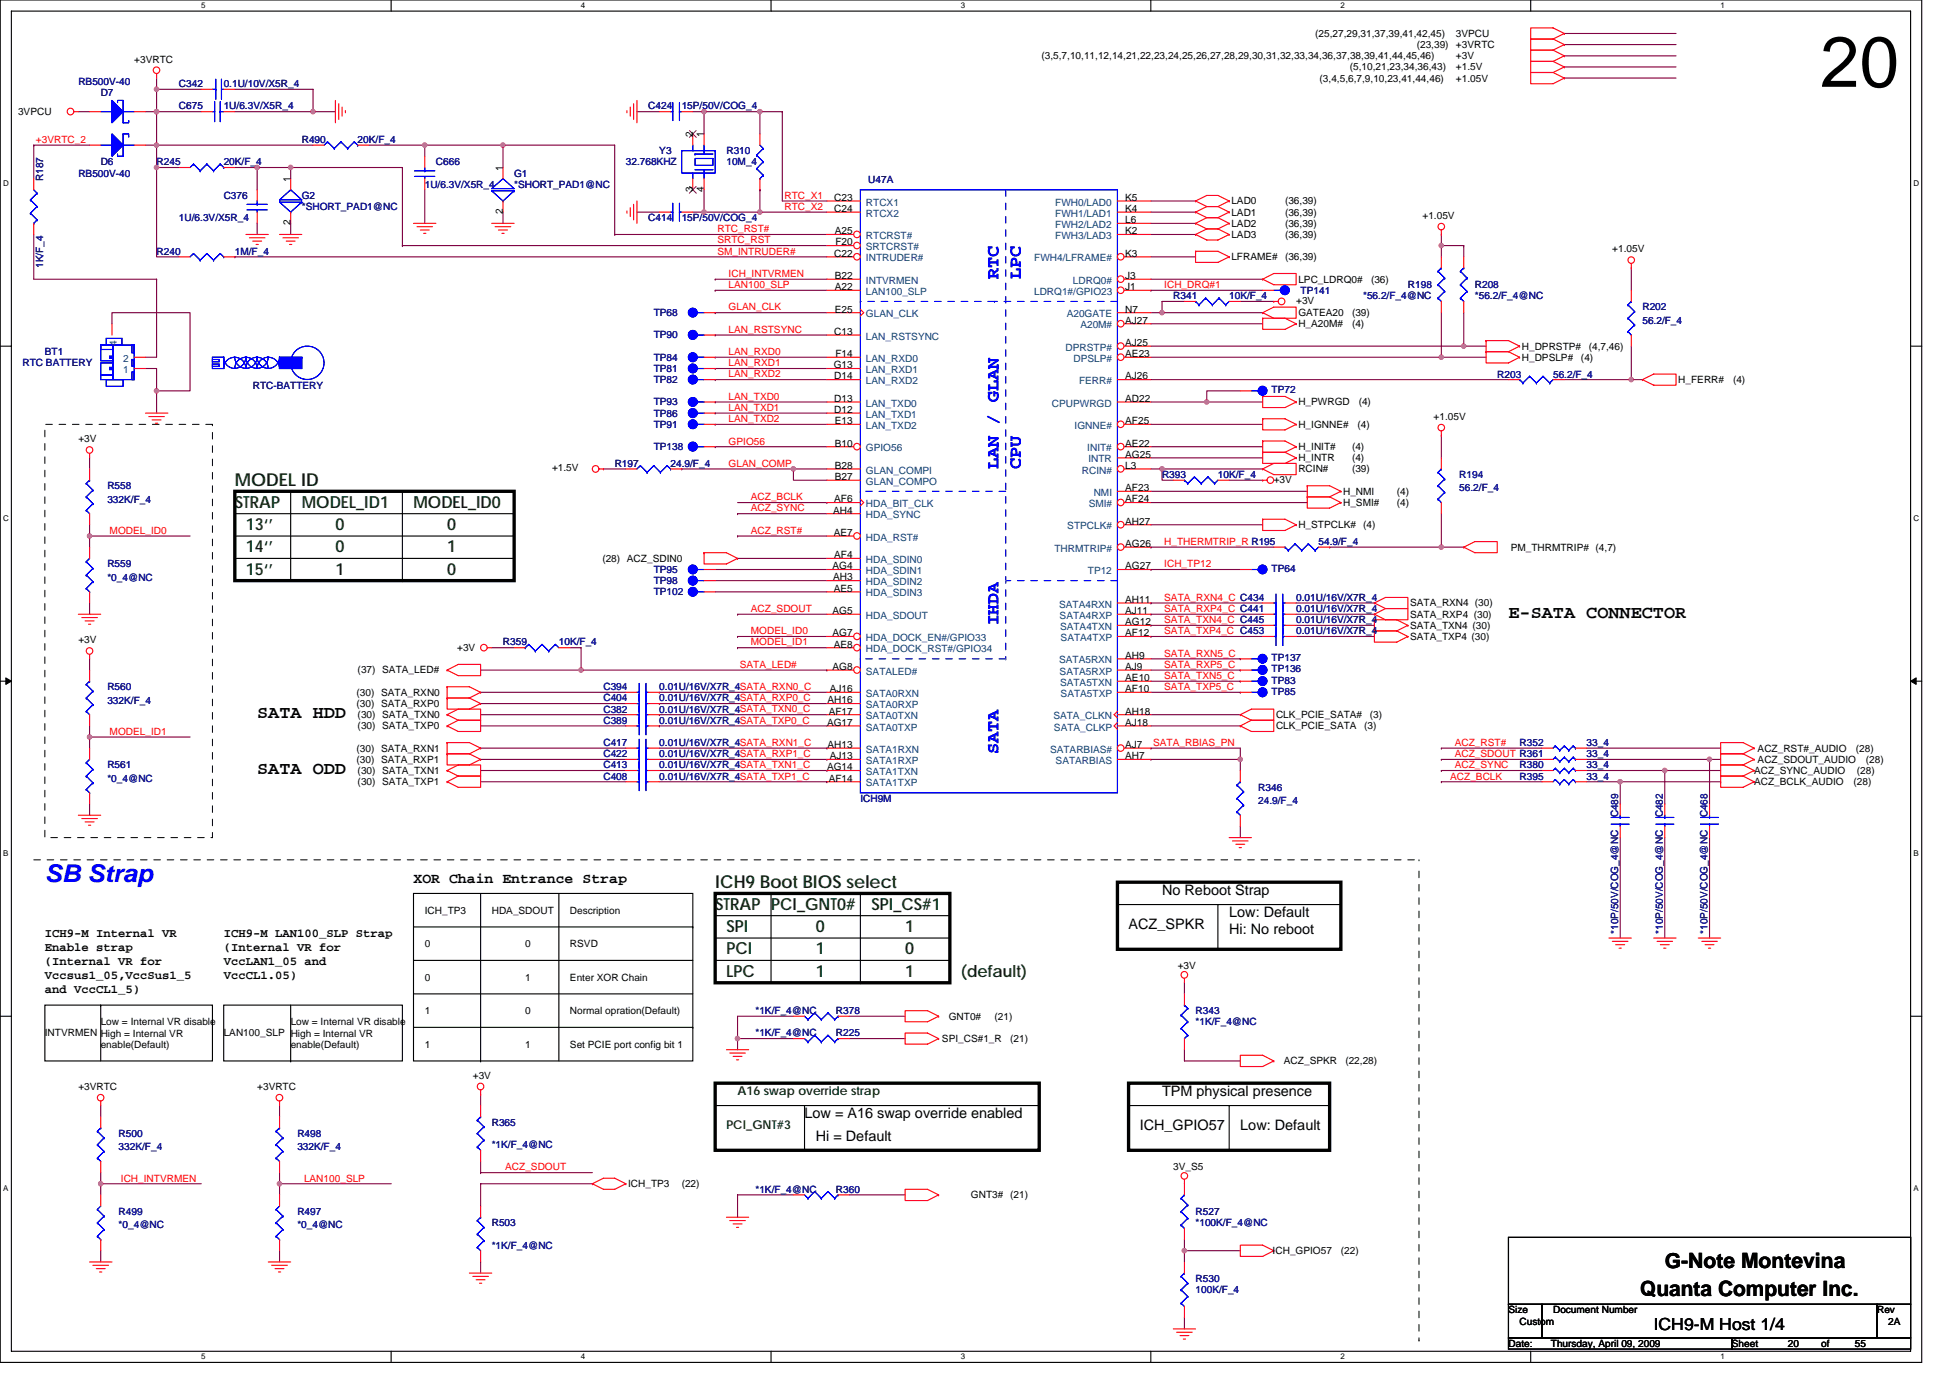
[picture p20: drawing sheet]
<svg xmlns="http://www.w3.org/2000/svg" width="297mm" height="210mm" viewBox="0 0 297 210" stroke-linecap="round" stroke-linejoin="round" font-family="sans-serif">
<defs><g id="words">
<text font-size="10.9" x="277.3" y="13.2">20</text>
<text font-size="3.7" fill="#00f" x="6.8" y="134.5">SB Strap</text>
<g font-size="3.2">
<text x="249.8" y="197.5">Quanta Computer Inc.</text>
<text x="253.6" y="193.2">G-Note Montevina</text>
</g>
<g font-size="2.7" fill="#00f">
<text x="152.1" y="42.5" transform="rotate(-90 152.1 42.5)">RTC</text>
<text x="155.5" y="42.5" transform="rotate(-90 155.5 42.5)">LPC</text>
<text x="152.1" y="71.5" transform="rotate(-90 152.1 71.5)">LAN / GLAN</text>
<text x="155.5" y="71.5" transform="rotate(-90 155.5 71.5)">CPU</text>
<text x="152.1" y="95.3" transform="rotate(-90 152.1 95.3)">IHDA</text>
<text x="152.1" y="114.9" transform="rotate(-90 152.1 114.9)">SATA</text>
</g>
<g font-size="2.7" fill="#004000">
<text x="35.8" y="74.1">MODEL ID</text>
<text x="108.9" y="135.4">ICH9 Boot BIOS select</text>
</g>
<g font-size="2.7">
<text x="229.8" y="94.1">E-SATA CONNECTOR</text>
<text x="39.2" y="109.5">SATA HDD</text>
<text x="39.2" y="118">SATA ODD</text>
</g>
<g font-size="2.5" fill="#004000">
<text x="35.8" y="77.3">STRAP</text>
<text x="46" y="77.3">MODEL_ID1</text>
<text x="63" y="77.3">MODEL_ID0</text>
<text x="37.5" y="80.8">13‘’</text>
<text x="51.1" y="80.8">0</text>
<text x="68.1" y="80.8">0</text>
<text x="37.5" y="84.2">14‘’</text>
<text x="37.5" y="87.6">15‘’</text>
<text x="51.1" y="87.6">1</text>
<text x="51.1" y="84.2">0</text>
<text x="68.1" y="87.6">0</text>
<text x="68.1" y="84.2">1</text>
<text x="108.9" y="138.6">STRAP PCI_GNT0#</text>
<text x="110.7" y="142">SPI</text>
<text x="124.3" y="142">0</text>
<text x="132.8" y="138.6">SPI_CS#1</text>
<text x="137.9" y="142">1</text>
<text x="110.7" y="145.4">PCI</text>
<text x="110.7" y="148.8">LPC</text>
<text x="124.3" y="148.8">1</text>
<text x="124.3" y="145.4">1</text>
<text x="137.9" y="148.8">1</text>
<text x="137.9" y="145.4">0</text>
<text x="146.4" y="148.8">(default)</text>
</g>
<text font-size="2.5" x="251.9" y="202.7">ICH9-M Host 1/4</text>
<g font-size="2.2">
<text x="63" y="134.6">XOR Chain Entrance Strap</text>
<text x="177" y="136.4">No Reboot Strap</text>
<text x="171.9" y="141.5">ACZ_SPKR</text>
<text x="187.2" y="139.8">Low: Default</text>
<text x="187.2" y="142.3">Hi: No reboot</text>
<text x="177" y="167">TPM physical presence</text>
<text x="122.6" y="170.4">Low = A16 swap override enabled</text>
<text x="124.3" y="173.8">Hi = Default</text>
<text x="173.6" y="172.1">ICH_GPIO57</text>
<text x="188.9" y="172.1">Low: Default</text>
</g>
<g font-size="1.9">
<text x="6.8" y="142.8">ICH9-M Internal VR</text>
<text x="34.1" y="142.8">ICH9-M LAN100_SLP Strap</text>
<text x="6.8" y="145">Enable strap</text>
<text x="6.8" y="147.1">(Internal VR for</text>
<text x="6.8" y="149.2">Vccsus1_05,VccSus1_5</text>
<text x="34.1" y="145">(Internal VR for</text>
<text x="34.1" y="147.1">VccLAN1_05 and</text>
<text x="34.1" y="149.2">VccCL1.05)</text>
<text x="6.8" y="151.4">and VccCL1_5)</text>
</g>
<g font-size="1.9" fill="#004000">
<text x="112.3" y="166.9">A16 swap override strap</text>
<text x="110.7" y="172">PCI_GNT#3</text>
</g>
<g font-size="1.5">
<text x="200.3" y="5.6">(25,27,29,31,37,39,41,42,45)</text>
<text x="221.8" y="5.6">3VPCU</text>
<text x="20.4" y="9.5">+3VRTC</text>
<text x="158.6" y="9">(3,5,7,10,11,12,14,21,22,23,24,25,26,27,28,29,30,31,32,33,34,36,37,38,39,41,44,45,46)</text>
<text x="205.6" y="10.7">(5,10,21,23,34,36,43)</text>
<text x="215.8" y="7.3">(23,39)</text>
<text x="221.8" y="7.3">+3VRTC</text>
<text x="221.8" y="10.7">+1.5V</text>
<text x="221.8" y="9">+3V</text>
<text x="2.7" y="17.5">3VPCU</text>
<text x="201" y="12.4">(3,4,5,6,7,9,10,23,41,44,46)</text>
<text x="221.8" y="12.4">+1.05V</text>
<text x="105.5" y="20.9" transform="rotate(-90 105.5 20.9)">2</text>
<text x="107.2" y="20.9" transform="rotate(-90 107.2 20.9)">1</text>
<text x="44.3" y="27.7" transform="rotate(-90 44.3 27.7)">1</text>
<text x="76.6" y="26" transform="rotate(-90 76.6 26)">1</text>
<text x="105.5" y="29.3" transform="rotate(-90 105.5 29.3)">3</text>
<text x="107.2" y="29.3" transform="rotate(-90 107.2 29.3)">4</text>
<text x="44.3" y="34.4" transform="rotate(-90 44.3 34.4)">2</text>
<text x="76.6" y="32.7" transform="rotate(-90 76.6 32.7)">2</text>
<text x="127.1" y="30.6">C23</text>
<text x="127.1" y="32.3">C24</text>
<text x="127.2" y="35.7">A25</text>
<text x="171.4" y="30.6">K5</text>
<text x="171.4" y="32.3">K4</text>
<text x="171.4" y="34">L6</text>
<text x="171.4" y="35.7">K2</text>
<text x="187.6" y="31.2">LAD0</text>
<text x="187.6" y="32.9">LAD1</text>
<text x="187.6" y="34.5">LAD2</text>
<text x="195.7" y="31.2">(36,39)</text>
<text x="195.7" y="32.9">(36,39)</text>
<text x="195.7" y="34.5">(36,39)</text>
<text x="216.7" y="33.4">+1.05V</text>
<text x="127.1" y="39.1">C22</text>
<text x="127.3" y="37.4">F20</text>
<text x="171.4" y="39.1">K3</text>
<text x="187.6" y="36.3">LAD3</text>
<text x="187.6" y="39.7">LFRAME#</text>
<text x="195.7" y="36.3">(36,39)</text>
<text x="195.7" y="39.7">(36,39)</text>
<text x="245.6" y="38.5">+1.05V</text>
<text x="127.2" y="42.5">B22</text>
<text x="127.2" y="47.6">E25</text>
<text x="127.2" y="44.2">A22</text>
<text x="171.4" y="47.6">N7</text>
<text x="171.4" y="44.2">J1</text>
<text x="171.4" y="42.5">J3</text>
<text x="197.4" y="46.3">+3V</text>
<text x="197.8" y="43.1">LPC_LDRQ0#</text>
<text x="208.8" y="43.1">(36)</text>
<text x="127.1" y="51">C13</text>
<text x="171.4" y="52.7">AJ25</text>
<text x="171.4" y="49.3">AJ27</text>
<text x="197.8" y="48.2">GATEA20</text>
<text x="197.8" y="49.9">H_A20M#</text>
<text x="205.9" y="49.9">(4)</text>
<text x="205.9" y="48.2">(39)</text>
<text x="231.8" y="53.3">H_DPRSTP#</text>
<text x="242" y="53.3">(4,7,46)</text>
<text x="127" y="56.1">G13</text>
<text x="127.1" y="57.8">D14</text>
<text x="127.3" y="54.4">F14</text>
<text x="171.4" y="57.8">AJ26</text>
<text x="171.4" y="54.4">AE23</text>
<text x="231.8" y="55">H_DPSLP#</text>
<text x="240.8" y="55">(4)</text>
<text x="255.6" y="58.4">H_FERR#</text>
<text x="264" y="58.4">(4)</text>
<text x="127.1" y="61.2">D13</text>
<text x="127.1" y="62.9">D12</text>
<text x="127.2" y="64.6">E13</text>
<text x="171.4" y="61.2">AD22</text>
<text x="171.4" y="64.6">AF25</text>
<text x="197.8" y="61.8">H_PWRGD</text>
<text x="197.8" y="65.2">H_IGNNE#</text>
<text x="206.8" y="65.2">(4)</text>
<text x="207" y="61.8">(4)</text>
<text x="218.4" y="64">+1.05V</text>
<text x="11.9" y="67.4">+3V</text>
<text x="84.1" y="71.8">+1.5V</text>
<text x="127.2" y="68.1">B10</text>
<text x="127.2" y="71.4">B28</text>
<text x="171.4" y="68.1">AE22</text>
<text x="171.4" y="71.4">L3</text>
<text x="171.4" y="69.7">AG25</text>
<text x="197.8" y="68.6">H_INIT#</text>
<text x="197.8" y="70.3">H_INTR</text>
<text x="197.8" y="72">RCIN#</text>
<text x="205.9" y="72">(39)</text>
<text x="205.9" y="70.3">(4)</text>
<text x="205.9" y="68.6">(4)</text>
<text x="127.1" y="76.6">AF6</text>
<text x="127.2" y="73.2">B27</text>
<text x="171.4" y="76.6">AF24</text>
<text x="171.4" y="74.8">AF23</text>
<text x="194" y="73.5">+3V</text>
<text x="204.6" y="75.4">H_NMI</text>
<text x="204.6" y="77.1">H_SMI#</text>
<text x="212.8" y="75.4">(4)</text>
<text x="212.8" y="77.1">(4)</text>
<text x="126.9" y="78.3">AH4</text>
<text x="127" y="81.7">AE7</text>
<text x="171.4" y="83.4">AG26</text>
<text x="171.4" y="79.9">AH27</text>
<text x="197.8" y="80.5">H_STPCLK#</text>
<text x="207.6" y="80.5">(4)</text>
<text x="230.1" y="83.9">PM_THRMTRIP# (4,7)</text>
<text x="91.8" y="85.6">(28) ACZ_SDIN0</text>
<text x="126.8" y="86.8">AG4</text>
<text x="126.9" y="88.5">AH3</text>
<text x="127.1" y="85.1">AF4</text>
<text x="171.4" y="86.8">AG27</text>
<text x="126.8" y="93.6">AG5</text>
<text x="127" y="90.2">AE5</text>
<text x="171.4" y="95.3">AG12</text>
<text x="171.4" y="93.6">AJ11</text>
<text x="171.4" y="91.9">AH11</text>
<text x="214.8" y="92.4">SATA_RXN4 (30)</text>
<text x="214.8" y="94.1">SATA_RXP4 (30)</text>
<text x="214.8" y="95.8">SATA_TXN4 (30)</text>
<text x="11.9" y="98">+3V</text>
<text x="69.6" y="99.2">+3V</text>
<text x="126.8" y="97">AG7</text>
<text x="127" y="98.7">AE8</text>
<text x="171.4" y="97">AF12</text>
<text x="171.4" y="100.4">AH9</text>
<text x="214.8" y="97.5">SATA_TXP4 (30)</text>
<text x="54.3" y="106">(30) SATA_RXN0</text>
<text x="54.3" y="107.7">(30) SATA_RXP0</text>
<text x="54.5" y="102.6">(37) SATA_LED#</text>
<text x="126.1" y="107.2">AH16</text>
<text x="126.4" y="105.5">AJ16</text>
<text x="126.8" y="102.1">AG8</text>
<text x="171.4" y="105.5">AF10</text>
<text x="171.4" y="103.8">AE10</text>
<text x="171.4" y="102.1">AJ9</text>
<text x="54.5" y="109.4">(30) SATA_TXN0</text>
<text x="54.5" y="111.1">(30) SATA_TXP0</text>
<text x="126" y="110.6">AG17</text>
<text x="126.1" y="114">AH13</text>
<text x="126.2" y="108.9">AF17</text>
<text x="171.4" y="108.9">AH18</text>
<text x="171.4" y="114">AJ7</text>
<text x="171.4" y="110.6">AJ18</text>
<text x="194.4" y="109.4">CLK_PCIE_SATA#</text>
<text x="194.4" y="111.1">CLK_PCIE_SATA</text>
<text x="207.8" y="111.1">(3)</text>
<text x="208.7" y="109.4">(3)</text>
<text x="54.3" y="114.5">(30) SATA_RXN1</text>
<text x="54.3" y="116.2">(30) SATA_RXP1</text>
<text x="54.5" y="119.6">(30) SATA_TXP1</text>
<text x="54.5" y="117.9">(30) SATA_TXN1</text>
<text x="126" y="117.4">AG14</text>
<text x="126.2" y="119.1">AF14</text>
<text x="126.4" y="115.7">AJ13</text>
<text x="171.4" y="115.7">AH7</text>
<text x="267.2" y="117.9">ACZ_SYNC_AUDIO</text>
<text x="267.2" y="119.6">ACZ_BCLK_AUDIO</text>
<text x="267.7" y="114.5">ACZ_RST#_AUDIO</text>
<text x="267.7" y="116.2">ACZ_SDOUT_AUDIO</text>
<text x="282.4" y="119.6">(28)</text>
<text x="282.7" y="114.5">(28)</text>
<text x="282.9" y="117.9">(28)</text>
<text x="284.2" y="116.2">(28)</text>
<text x="64.7" y="139.2">ICH_TP3</text>
<text x="74.9" y="139.2">HDA_SDOUT</text>
<text x="86.8" y="139.2">Description</text>
<text x="64.7" y="149.4">0</text>
<text x="64.7" y="144.3">0</text>
<text x="80" y="149.4">1</text>
<text x="80" y="144.3">0</text>
<text x="86.8" y="149.4">Enter XOR Chain</text>
<text x="86.8" y="144.3">RSVD</text>
<text x="179.4" y="147.7">+3V</text>
<text x="64.7" y="154.5">1</text>
<text x="80" y="154.5">0</text>
<text x="86.8" y="154.5">Normal opration(Default)</text>
<text x="144.5" y="155.4">GNT0#</text>
<text x="151.5" y="155.4">(21)</text>
<text x="6.8" y="157.9">INTVRMEN High = Internal VR</text>
<text x="15.3" y="156.2">Low = Internal VR disable</text>
<text x="15.3" y="159.7">enable(Default)</text>
<text x="34.1" y="157.9">LAN100_SLP High = Internal VR</text>
<text x="44.3" y="156.2">Low = Internal VR disable</text>
<text x="44.3" y="159.7">enable(Default)</text>
<text x="64.7" y="159.6">1</text>
<text x="80" y="159.6">1</text>
<text x="86.8" y="159.6">Set PCIE port config bit 1</text>
<text x="143.5" y="158.8">SPI_CS#1_R</text>
<text x="153.9" y="158.8">(21)</text>
<text x="11.9" y="166.1">+3VRTC</text>
<text x="39.2" y="166.1">+3VRTC</text>
<text x="72" y="164.4">+3V</text>
<text x="195.6" y="162.2">ACZ_SPKR</text>
<text x="204.9" y="162.2">(22,28)</text>
<text x="178.7" y="178.4">3V_S5</text>
<text x="95.7" y="180.9">ICH_TP3</text>
<text x="103.8" y="180.9">(22)</text>
<text x="147.9" y="182.6">GNT3# (21)</text>
<text x="193.9" y="191.1">ICH_GPIO57</text>
<text x="204.3" y="191.1">(22)</text>
<text x="229.8" y="200.1">Size</text>
<text x="231.5" y="201.8">Custom</text>
<text x="236.6" y="200.1">Document Number</text>
<text x="285.9" y="200.1">Rev</text>
<text x="287.6" y="201.8">2A</text>
<text x="229.8" y="205.3">Date:</text>
<text x="236.2" y="205.3">Thursday, April 09, 2009</text>
<text x="263.8" y="205.3">Sheet</text>
<text x="272.3" y="205.3">20</text>
<text x="277.4" y="205.3">of</text>
<text x="282.5" y="205.3">55</text>
</g>
<g font-size="1.5" fill="#000080">
<text x="11.9" y="12.9">RB500V-40</text>
<text x="15.3" y="14.6">D7</text>
<text x="27.3" y="13.3">C342</text>
<text x="27.3" y="16.7">C675</text>
<text x="34.1" y="13.3">0.1U/10V/X5R_4</text>
<text x="34.1" y="16.7">1U/6.3V/X5R_4</text>
<text x="98.7" y="16.7">C424</text>
<text x="103.8" y="16.7">15P/50V/COG_4</text>
<text x="46" y="21.8">R490</text>
<text x="54.5" y="21.8">20K/F_4</text>
<text x="100.4" y="23.5">Y3</text>
<text x="110.7" y="23.5">R310</text>
<text x="6.6" y="27.6" transform="rotate(-90 6.6 27.6)">R187</text>
<text x="11.9" y="26.9">RB500V-40</text>
<text x="15.3" y="25.2">D6</text>
<text x="23.9" y="25.2">R245</text>
<text x="34.1" y="25.2">20K/F_4</text>
<text x="64.7" y="28.6">1U/6.3V/X5R_4</text>
<text x="66.4" y="25.2">C666</text>
<text x="78.3" y="26.9">G1</text>
<text x="78.3" y="28.6">*SHORT_PAD1@NC</text>
<text x="95.3" y="25.2">32.768KHZ</text>
<text x="110.7" y="25.2">10M_4</text>
<text x="132.3" y="27.9">U47A</text>
<text x="27.3" y="33.7">1U/6.3V/X5R_4</text>
<text x="34.1" y="30.3">C376</text>
<text x="46" y="30.3">G2</text>
<text x="46" y="32">*SHORT_PAD1@NC</text>
<text x="98.7" y="33.7">C414</text>
<text x="103.8" y="33.7">15P/50V/COG_4</text>
<text x="6.6" y="40.8" transform="rotate(-90 6.6 40.8)">1K/F_4</text>
<text x="23.9" y="38.8">R240</text>
<text x="35.8" y="38.8">1M/F_4</text>
<text x="178.7" y="45.6">R341</text>
<text x="187.2" y="45.6">10K/F_4</text>
<text x="198.1" y="44.8">TP141</text>
<text x="207.6" y="45.6">*56.2/F_4@NC</text>
<text x="214.5" y="43.9">R198</text>
<text x="224.7" y="43.9">R208</text>
<text x="224.7" y="45.6">*56.2/F_4@NC</text>
<text x="250.2" y="47.3">R202</text>
<text x="99.6" y="51.6">TP90</text>
<text x="99.6" y="48.2">TP68</text>
<text x="250.2" y="49.4">56.2/F_4</text>
<text x="3.4" y="55.8">RTC BATTERY</text>
<text x="6.8" y="54.1">BT1</text>
<text x="38.5" y="59.2">RTC-BATTERY</text>
<text x="99.6" y="55">TP84</text>
<text x="99.6" y="56.7">TP81</text>
<text x="99.6" y="58.4">TP82</text>
<text x="193.7" y="59.9">TP72</text>
<text x="228.1" y="57.5">R203</text>
<text x="236.6" y="57.5">56.2/F_4</text>
<text x="99.6" y="65.2">TP91</text>
<text x="99.6" y="63.5">TP86</text>
<text x="99.6" y="61.8">TP93</text>
<text x="93.6" y="71.1">R197</text>
<text x="99.6" y="68.6">TP138</text>
<text x="102.1" y="71.1">24.9/F_4</text>
<text x="16.4" y="74.5">R558</text>
<text x="16.4" y="76.6">332K/F_4</text>
<text x="177" y="72.8">R393</text>
<text x="185.5" y="72.8">10K/F_4</text>
<text x="222.3" y="72.8">R194</text>
<text x="222.3" y="74.9">56.2/F_4</text>
<text x="200.8" y="83.1">54.9/F_4</text>
<text x="16.4" y="86.5">R559</text>
<text x="16.4" y="88.5">*0_4@NC</text>
<text x="99.6" y="87.3">TP95</text>
<text x="99.6" y="89">TP98</text>
<text x="193.7" y="87.1">TP64</text>
<text x="99.6" y="90.7">TP102</text>
<text x="197.4" y="93.3">0.01U/16V/X7R_4</text>
<text x="197.4" y="91.6">0.01U/16V/X7R_4</text>
<text x="197.4" y="95">0.01U/16V/X7R_4</text>
<text x="76.6" y="98.4">R359</text>
<text x="85.1" y="98.4">10K/F_4</text>
<text x="193.7" y="100.8">TP137</text>
<text x="197.4" y="96.7">0.01U/16V/X7R_4</text>
<text x="16.4" y="105.2">R560</text>
<text x="16.4" y="107.2">332K/F_4</text>
<text x="91.9" y="105.2">C394</text>
<text x="91.9" y="106.9">C404</text>
<text x="100.4" y="105.2">0.01U/16V/X7R_4SATA_RXN0_C</text>
<text x="100.4" y="106.9">0.01U/16V/X7R_4SATA_RXP0_C</text>
<text x="193.7" y="102.4">TP136</text>
<text x="193.7" y="104.2">TP83</text>
<text x="193.7" y="105.9">TP85</text>
<text x="91.9" y="108.6">C382</text>
<text x="91.9" y="110.3">C389</text>
<text x="91.9" y="113.7">C417</text>
<text x="100.4" y="108.6">0.01U/16V/X7R_4SATA_TXN0_C</text>
<text x="100.4" y="110.3">0.01U/16V/X7R_4SATA_TXP0_C</text>
<text x="100.4" y="113.7">0.01U/16V/X7R_4SATA_RXN1_C</text>
<text x="231.5" y="113.7">R352</text>
<text x="241.7" y="113.7">33_4</text>
<text x="16.4" y="117.1">R561</text>
<text x="16.4" y="119.1">*0_4@NC</text>
<text x="91.9" y="115.4">C422</text>
<text x="91.9" y="118.8">C408</text>
<text x="91.9" y="117.1">C413</text>
<text x="100.4" y="115.4">0.01U/16V/X7R_4SATA_RXP1_C</text>
<text x="100.4" y="118.8">0.01U/16V/X7R_4SATA_TXP1_C</text>
<text x="100.4" y="117.1">0.01U/16V/X7R_4SATA_TXN1_C</text>
<text x="231.5" y="118.8">R395</text>
<text x="231.5" y="117.1">R380</text>
<text x="241.7" y="118.8">33_4</text>
<text x="241.7" y="117.1">33_4</text>
<text x="241.7" y="115.4">33_4</text>
<text x="131.1" y="122.2">ICH9M</text>
<text x="191.7" y="120.5">R346</text>
<text x="191.7" y="122.5">24.9/F_4</text>
<text x="246.5" y="124.6" transform="rotate(-90 246.5 124.6)">C489</text>
<text x="253.3" y="124.6" transform="rotate(-90 253.3 124.6)">C482</text>
<text x="260.1" y="124.6" transform="rotate(-90 260.1 124.6)">C468</text>
<text x="246.5" y="142.3" transform="rotate(-90 246.5 142.3)">*10P/50V/COG_4@NC</text>
<text x="253.3" y="142.3" transform="rotate(-90 253.3 142.3)">*10P/50V/COG_4@NC</text>
<text x="260.1" y="142.3" transform="rotate(-90 260.1 142.3)">*10P/50V/COG_4@NC</text>
<text x="115.1" y="154.5">*1K/F_4@NC</text>
<text x="127.3" y="154.5">R378</text>
<text x="182.1" y="154.5">R343</text>
<text x="115.1" y="157.9">*1K/F_4@NC</text>
<text x="127.3" y="157.9">R225</text>
<text x="182.1" y="156.2">*1K/F_4@NC</text>
<text x="18.1" y="173.2">R500</text>
<text x="45.3" y="173.2">R498</text>
<text x="74.9" y="171.6">R365</text>
<text x="18.1" y="175.3">332K/F_4</text>
<text x="45.3" y="175.3">332K/F_4</text>
<text x="74.9" y="174.9">*1K/F_4@NC</text>
<text x="18.1" y="185.2">R499</text>
<text x="45.3" y="185.2">R497</text>
<text x="115.1" y="181.8">*1K/F_4@NC</text>
<text x="127.3" y="181.8">R360</text>
<text x="182.1" y="185.2">R527</text>
<text x="18.1" y="187.2">*0_4@NC</text>
<text x="45.3" y="187.2">*0_4@NC</text>
<text x="74.9" y="186.9">R503</text>
<text x="74.9" y="190.3">*1K/F_4@NC</text>
<text x="182.1" y="186.9">*100K/F_4@NC</text>
<text x="182.1" y="195.4">R530</text>
<text x="182.1" y="197.1">100K/F_4</text>
</g>
<g font-size="1.5" fill="#f00">
<text x="5.5" y="21.8">+3VRTC_2</text>
<text x="109.3" y="35.4">RTC_RST#</text>
<text x="119.5" y="30.3">RTC_X1</text>
<text x="119.5" y="32">RTC_X2</text>
<text x="109.3" y="38.8">SM_INTRUDER#</text>
<text x="109.3" y="37.1">SRTC_RST</text>
<text x="111" y="43.9">LAN100_SLP</text>
<text x="111" y="42.2">ICH_INTVRMEN</text>
<text x="111" y="47.3">GLAN_CLK</text>
<text x="177.4" y="43.9">ICH_DRQ#1</text>
<text x="111" y="50.7">LAN_RSTSYNC</text>
<text x="111" y="54.1">LAN_RXD0</text>
<text x="111" y="55.8">LAN_RXD1</text>
<text x="111" y="57.5">LAN_RXD2</text>
<text x="111" y="60.9">LAN_TXD0</text>
<text x="111" y="62.6">LAN_TXD1</text>
<text x="111" y="64.3">LAN_TXD2</text>
<text x="111" y="67.7">GPIO56</text>
<text x="111" y="71.1">GLAN_COMP</text>
<text x="114.4" y="76.2">ACZ_BCLK</text>
<text x="114.4" y="77.9">ACZ_SYNC</text>
<text x="16.7" y="81.3">MODEL_ID0</text>
<text x="114.4" y="81.3">ACZ_RST#</text>
<text x="177.4" y="83">H_THERMTRIP_R R195</text>
<text x="177.4" y="86.4">ICH_TP12</text>
<text x="114.4" y="93.3">ACZ_SDOUT</text>
<text x="177.4" y="91.5">SATA_RXN4_C C434</text>
<text x="177.4" y="93.3">SATA_RXP4_C C441</text>
<text x="177.4" y="95">SATA_TXN4_C C445</text>
<text x="112.7" y="101.8">SATA_LED#</text>
<text x="114.4" y="96.6">MODEL_ID0</text>
<text x="114.4" y="98.4">MODEL_ID1</text>
<text x="177.4" y="96.6">SATA_TXP4_C C453</text>
<text x="177.4" y="100.1">SATA_RXN5_C</text>
<text x="177.4" y="101.8">SATA_RXP5_C</text>
<text x="177.4" y="103.5">SATA_TXN5_C</text>
<text x="177.4" y="105.2">SATA_TXP5_C</text>
<text x="16.7" y="112">MODEL_ID1</text>
<text x="175.7" y="113.7">SATA_RBIAS_PN</text>
<text x="221.6" y="113.7">ACZ_RST#</text>
<text x="220.9" y="118.8">ACZ_BCLK</text>
<text x="221.6" y="115.4">ACZ_SDOUT R361</text>
<text x="221.6" y="117.1">ACZ_SYNC</text>
<text x="77" y="178.4">ACZ_SDOUT</text>
<text x="18.4" y="180">ICH_INTVRMEN</text>
<text x="46.3" y="180">LAN100_SLP</text>
</g>
<g font-size="1.5" fill="#004080">
<text x="131.9" y="31.3">RTCX1</text>
<text x="131.9" y="33">RTCX2</text>
<text x="160.7" y="31.3">FWH0/LAD0</text>
<text x="160.7" y="33">FWH1/LAD1</text>
<text x="160.7" y="34.7">FWH2/LAD2</text>
<text x="131.9" y="39.8">INTRUDER#</text>
<text x="131.9" y="36.4">RTCRST#</text>
<text x="131.9" y="38.1">SRTCRST#</text>
<text x="157.5" y="39.8">FWH4/LFRAME#</text>
<text x="160.7" y="36.4">FWH3/LAD3</text>
<text x="131.9" y="43.2">INTVRMEN</text>
<text x="131.9" y="44.9">LAN100_SLP</text>
<text x="157.5" y="44.9">LDRQ1#/GPIO23</text>
<text x="163.4" y="43.2">LDRQ0#</text>
<text x="17.8" y="52.7" transform="rotate(-90 17.8 52.7)">4</text>
<text x="131.9" y="48.3">GLAN_CLK</text>
<text x="131.9" y="51.8">LAN_RSTSYNC</text>
<text x="162.3" y="53.4">DPRSTP#</text>
<text x="162.5" y="48.3">A20GATE</text>
<text x="164.6" y="50">A20M#</text>
<text x="18.8" y="56.9">1</text>
<text x="18.8" y="55.1">2</text>
<text x="131.9" y="55.1">LAN_RXD0</text>
<text x="131.9" y="56.9">LAN_RXD1</text>
<text x="131.9" y="58.5">LAN_RXD2</text>
<text x="163.5" y="55.1">DPSLP#</text>
<text x="164.4" y="58.5">FERR#</text>
<text x="131.9" y="62">LAN_TXD0</text>
<text x="131.9" y="63.6">LAN_TXD1</text>
<text x="131.9" y="65.4">LAN_TXD2</text>
<text x="160.2" y="62">CPUPWRGD</text>
<text x="163.7" y="65.4">IGNNE#</text>
<text x="131.9" y="68.8">GPIO56</text>
<text x="165.6" y="68.8">INIT#</text>
<text x="165.8" y="70.5">INTR</text>
<text x="131.9" y="77.3">HDA_BIT_CLK</text>
<text x="131.9" y="73.9">GLAN_COMPO</text>
<text x="131.9" y="72.2">GLAN_COMPI</text>
<text x="164.8" y="72.2">RCIN#</text>
<text x="165.8" y="77.3">SMI#</text>
<text x="166.6" y="75.6">NMI</text>
<text x="131.9" y="79">HDA_SYNC</text>
<text x="131.9" y="82.4">HDA_RST#</text>
<text x="162.6" y="80.7">STPCLK#</text>
<text x="131.9" y="85.8">HDA_SDIN0</text>
<text x="131.9" y="87.5">HDA_SDIN1</text>
<text x="131.9" y="89.2">HDA_SDIN2</text>
<text x="160.6" y="84.1">THRMTRIP#</text>
<text x="165.7" y="87.5">TP12</text>
<text x="131.9" y="94.3">HDA_SDOUT</text>
<text x="131.9" y="90.9">HDA_SDIN3</text>
<text x="161.3" y="92.6">SATA4RXN</text>
<text x="161.4" y="94.3">SATA4RXP</text>
<text x="161.5" y="96">SATA4TXN</text>
<text x="131.9" y="97.7">HDA_DOCK_EN#/GPIO33</text>
<text x="131.9" y="99.4">HDA_DOCK_RST#/GPIO34</text>
<text x="161.3" y="101.1">SATA5RXN</text>
<text x="161.6" y="97.7">SATA4TXP</text>
<text x="131.9" y="102.8">SATALED#</text>
<text x="131.9" y="106.2">SATA0RXN</text>
<text x="131.9" y="107.9">SATA0RXP</text>
<text x="161.4" y="102.8">SATA5RXP</text>
<text x="161.5" y="104.5">SATA5TXN</text>
<text x="161.6" y="106.2">SATA5TXP</text>
<text x="131.9" y="109.6">SATA0TXN</text>
<text x="131.9" y="111.3">SATA0TXP</text>
<text x="160.5" y="109.6">SATA_CLKN</text>
<text x="160.5" y="111.3">SATA_CLKP</text>
<text x="131.9" y="114.7">SATA1RXN</text>
<text x="131.9" y="116.4">SATA1RXP</text>
<text x="131.9" y="118.1">SATA1TXN</text>
<text x="131.9" y="119.8">SATA1TXP</text>
<text x="160" y="114.7">SATARBIAS#</text>
<text x="160.8" y="116.4">SATARBIAS</text>
</g>
<g font-size="1.2">
<text x="30.6" y="1.2">5</text>
<text x="88.5" y="1.2">4</text>
<text x="146.4" y="1.2">3</text>
<text x="204.2" y="1.2">2</text>
<text x="262.1" y="1.2">1</text>
<text x=".5" y="28.3">D</text>
<text x="291.5" y="28.3">D</text>
<text x=".5" y="79.4">C</text>
<text x="291.5" y="79.4">C</text>
<text x=".5" y="130.4">B</text>
<text x="291.5" y="130.4">B</text>
<text x=".5" y="181.5">A</text>
<text x="291.5" y="181.5">A</text>
<text x="30.6" y="207.2">5</text>
<text x="88.5" y="207.2">4</text>
<text x="146.4" y="207.2">3</text>
<text x="204.2" y="207.2">2</text>
<text x="262.1" y="207.2">1</text>
</g>
</g></defs>
<path d="M0 0h292.7v207.6h-292.7zM1.7 1.7h289.3v204.2h-289.3z" fill="none" stroke="#000" stroke-width=".17"/>
<g fill="#fff">
<path d="M30.6 .2h.7v1.3h-.7z"/>
<path d="M30.6 206.1h.7v1.3h-.7z"/>
</g>
<path d="M59.6 0v1.7M59.6 205.9v1.7" fill="none" stroke="#000" stroke-width=".17"/>
<g fill="#fff">
<path d="M88.5 .2h.7v1.3h-.7z"/>
<path d="M88.5 206.1h.7v1.3h-.7z"/>
</g>
<path d="M117.5 0v1.7M117.5 205.9v1.7" fill="none" stroke="#000" stroke-width=".17"/>
<g fill="#fff">
<path d="M146.4 .2h.6v1.3h-.6z"/>
<path d="M146.4 206.1h.6v1.3h-.6z"/>
</g>
<path d="M175.3 0v1.7M175.3 205.9v1.7" fill="none" stroke="#000" stroke-width=".17"/>
<g fill="#fff">
<path d="M204.2 .2h.7v1.3h-.7z"/>
<path d="M204.2 206.1h.7v1.3h-.7z"/>
</g>
<path d="M233.2 0v1.7M233.2 205.9v1.7" fill="none" stroke="#000" stroke-width=".17"/>
<g fill="#fff">
<path d="M262.1 .2h.6v1.3h-.6z"/>
<path d="M262.1 206.1h.6v1.3h-.6z"/>
<path d="M.5 27.2h.8v1.4h-.8z"/>
<path d="M291.5 27.2h.8v1.4h-.8z"/>
<path d="M.5 78.3h.8v1.3h-.8z"/>
<path d="M291.5 78.3h.8v1.3h-.8z"/>
</g>
<path d="M0 52.7h1.7M291 52.7h1.7" fill="none" stroke="#000" stroke-width=".17"/>
<g fill="#fff">
<path d="M.5 129.3h.7v1.4h-.7z"/>
<path d="M291.5 129.3h.7v1.4h-.7z"/>
</g>
<path d="M0 103.8h1.7M291 103.8h1.7" fill="none" stroke="#000" stroke-width=".17"/>
<path d="M.9 103.3l.8 .5-.8 .5zM291 103.8l.9-.5v1z" fill="#000" stroke="#000" stroke-width=".15"/>
<g fill="#fff">
<path d="M.5 180.4h.7v1.3h-.7z"/>
<path d="M291.5 180.4h.7v1.3h-.7z"/>
</g>
<g fill="none" stroke="#000" stroke-width=".17">
<path d="M35.8 78.3h42.5M44.3 74.9v13.6M61.3 74.9v13.6M78.3 78.3h.1M35.8 81.7h42.5M35.8 85.1h42.5M61.3 88.5h.1M78.3 81.7h.1M78.3 85.1h.1M63 136.1h42.5v25.6h-42.5zM73.2 136.1v25.6M85.1 136.1v25.6"/>
<path d="M108.9 139.5h35.8M117.5 136.1v13.7M131.1 136.1v13.7M144.7 139.5h.1M170.2 137.8h34.1M185.5 137.8v6.9M0 154.9h1.7M6.8 153.2h25.6v8.5h-25.6zM15.3 153.2h.1M15.3 153.2v8.5M34.1 153.2h27.2v8.5h-27.2zM44.3 153.2v8.5"/>
<path d="M63 151.4h42.5M63 146.3h42.5M63 156.5h42.5M63 141.2h42.5M105.5 156.5h.1M105.5 141.2h.1M108.9 142.9h35.8M108.9 146.3h35.8M131.1 149.8h.1M144.7 142.9h.1M144.7 146.3h.1M185.5 144.7h.1"/>
<path d="M291 154.9h1.7M44.3 161.7h.1M73.2 161.7h.1M108.9 168.5h49.4M122.6 175.3h.1M122.6 168.5v6.8M171.9 168.5h30.6M187.2 175.3h.1M187.2 168.5v6.8M229.8 188.6h61.2v10.2h-61.2zM229.8 198.8h5.1v5.1h-5.1zM234.9 198.8h51v5.1h-51z"/>
<path d="M285.9 198.8h5.1v5.1h-5.1zM229.8 203.9h34v1.7h-34zM263.8 203.9h27.2v1.7h-27.2z"/>
</g>
<g fill="none" stroke="#800040" stroke-width=".17">
<path d="M11.9 17h1.7M22.2 17h1.7M23.9 17h6.8M23.9 17h.1M23.9 13.6h.1M23.9 11.9v1.7h6.8M23.9 13.6v11.9M35.8 13.6h11.9v3.4M35.8 17h11.9M47.7 17h.1M47.7 17h3.4M97 17h3.4"/>
<path d="M105.5 17h1.7v3.4M107.2 17h.1M107.2 17h8.6M115.8 17v3.4M115.8 17h3.4M119.2 17h.1M119.2 17v13.6h6.8M238.3 6.8h17M238.3 5.1h17M238.3 10.2h17M238.3 8.5h17M238.3 11.9h17"/>
<path d="M5.1 22.1h.1M5.1 22.1v5.1M5.1 35.7v6.8h18.8M5.1 22.1h8.5M22.2 22.1h1.7M23.9 22.1h23.8M23.9 25.5h3.4M23.9 25.5v13.6h3.4M23.9 25.5h.1M23.9 22.1h.1M35.8 39.1h.1M35.8 25.5h3.4"/>
<path d="M35.8 39.1h90.2M39.2 25.5h.1M39.2 34v1.7M39.2 25.5h5.1M39.2 25.5v3.4M44.3 25.5h.1M44.3 25.5h17v11.9M44.3 34v1.7M44.3 25.5v1.7M56.2 22.1h8.5M61.3 37.4h.1M61.3 37.4h64.7"/>
<path d="M64.7 22.1v1.7M64.7 28.9v5.1M64.7 22.1h.1M64.7 22.1h11.9M76.6 22.1h17v13.6M76.6 22.1v3.4M76.6 32.3v1.7M93.6 35.7h.1M93.6 35.7h32.4M97 32.3h3.4M105.5 32.3h1.7M107.2 28.9v3.4"/>
<path d="M107.2 32.3h.1M107.2 32.3h18.8M115.8 28.9h.1M115.8 32.3h.1M115.8 28.9v3.4M175.3 30.6h6.8M175.3 32.3h6.8M175.3 34h6.8M175.3 35.7h6.8M175.3 39.1h6.8M219.6 35.7v1.7M219.6 37.4v1.7"/>
<path d="M219.6 37.4h3.4M223 37.4h.1M223 37.4v1.7M17.1 49.3v-1.7h11.9v12h-5.1M22.2 56.2h1.7v3.4M23.9 59.6v3.3M23.9 42.5v11.9h-1.7M23.9 59.6h.1M23.9 42.5h.1M108.9 44.2h.1M108.9 42.5h.1M108.9 47.6h.1"/>
<path d="M108.9 51.1h.1M108.9 54.4h.1M108.9 56.2h.1M108.9 57.8h.1M108.9 44.2h17.1M108.9 42.5h17.1M108.9 47.6h17.1M108.9 51.1h17.1M108.9 54.4h17.1M108.9 56.2h17.1M108.9 57.8h17.1M175.3 42.5h17"/>
<path d="M175.3 44.2h.1M175.3 49.3h17M175.3 54.4h44.3M175.3 47.6h1.7M175.3 57.8h54.5M175.3 44.2h17M175.3 52.7h47.7M177 47.6h.1M177 47.6h15.3M180.4 45.9h-3.4v1.7M188.9 45.9h5.1M188.9 59.6h-5.1v1.7h-8.5"/>
<path d="M219.6 54.4h.1M219.6 54.4h6.8M219.6 47.6v6.8M223 47.6v5.1M223 52.7h.1M223 52.7h3.4M238.3 57.8h10.2M248.5 57.8h.1M248.5 40.8v3.4M248.5 57.8h1.7M248.5 52.7v5.1M13.6 80v1.7"/>
<path d="M13.6 69.8v1.7M91.9 71.5h3.4M103.8 71.5h.1M103.8 71.5h22.2M108.9 61.3h.1M108.9 62.9h.1M108.9 64.7h.1M108.9 68.1h.1M108.9 61.3h17.1M108.9 62.9h17.1M108.9 64.7h17.1M108.9 68.1h17.1"/>
<path d="M112.3 78.3h.1M112.3 76.6h13.7M112.3 78.3h13.7M120.9 71.5h.1M120.9 71.5v1.7h5.1M126 76.6h.1M175.3 64.7h17M175.3 68.1h17M175.3 69.8h17M175.3 74.9h23.8M175.3 76.6h23.8M175.3 80h17"/>
<path d="M175.3 71.5h1.7M177 71.5h.1M177 71.5v1.7h1.7M177 71.5h15.3M183.8 61.3h.1M183.8 61.3h8.5M187.2 73.2h5.1M219.6 78.3v5.1M219.6 66.4v3.4M13.6 81.7h.1M13.6 91.9v1.7M13.6 81.7v1.7"/>
<path d="M13.6 81.7h15.4M74.9 98.7h3.4M86.8 98.7h1.7v3.4M108.9 86.8h17.1M108.9 88.5h17.1M108.9 90.2h17.1M112.3 81.7h.1M112.3 85.1h13.7M112.3 93.6h.1M112.3 97h.1M112.3 98.7h.1M112.3 81.7h13.7"/>
<path d="M112.3 93.6h13.7M112.3 97h13.7M112.3 98.7h13.7M175.3 83.4h.1M175.3 86.8h.1M175.3 91.9h.1M175.3 93.6h.1M175.3 95.3h.1M175.3 97h.1M175.3 93.6h17M175.3 97h17M175.3 83.4h18.7"/>
<path d="M175.3 86.8h13.6M175.3 91.9h17M175.3 95.3h17M197.4 93.6h12M197.4 95.3h12M197.4 97h12M197.4 91.9h12M202.5 83.4h.1M202.5 83.4h17.1M219.6 83.4h3.4M13.6 110.6v1.7M13.6 112.3h.1"/>
<path d="M13.6 100.4v1.7M13.6 112.3v1.7M13.6 112.3h15.4M73.2 105.5h22.1M73.2 107.2h22.1M73.2 108.9h22.1M73.2 110.6h22.1M73.2 114h22.1M73.2 115.7h22.1M73.2 117.4h22.1M73.2 119.1h22.1M73.2 102.1h52.8"/>
<path d="M88.5 102.1h.1M100.4 110.6h.1M100.4 108.9h.1M100.4 107.2h.1M100.4 105.5h.1M100.4 110.6h25.6M100.4 108.9h25.6M100.4 107.2h25.6M100.4 105.5h25.6M100.4 119.1h25.6M100.4 117.4h25.6M100.4 115.7h25.6"/>
<path d="M100.4 114h25.6M126 119.1h.1M126 117.4h.1M126 115.7h.1M126 114h.1M126 102.1h.1M175.3 108.9h13.6M175.3 110.6h13.6M175.3 114h.1M175.3 115.7h.1M175.3 114h13.6v1.7M175.3 105.5h13.6"/>
<path d="M175.3 115.7h13.6M175.3 102.1h13.6M175.3 100.4h13.6M175.3 103.8h13.6M188.9 115.7v1.7M188.9 100.4h.1M188.9 102.1h.1M188.9 103.8h.1M188.9 105.5h.1M219.6 114h.1M219.6 119.1h.1M219.6 115.7h.1"/>
<path d="M219.6 117.4h.1M219.6 119.1h15.3M219.6 117.4h15.3M219.6 115.7h15.3M219.6 114h15.3M241.7 114h20.4M241.7 117.4h11.9v5.1M241.7 115.7h18.7v6.8M241.7 119.1h20.4M246.8 119.1v3.4M253.6 117.4h.1M253.6 117.4h8.5"/>
<path d="M260.4 115.7h.1M260.4 115.7h1.7M262.1 119.1h.1M13.6 122.5v1.7M188.9 125.9v1.7M246.8 127.6v15.3M253.6 127.6v15.3M260.4 127.6v15.3M112.3 158.3h.1M112.3 158.3v1.7M112.3 158.3h8.6M120.9 154.9h-8.6v3.4"/>
<path d="M129.4 154.9h8.5M129.4 158.3h8.5M180.4 160v1.7h8.5M180.4 149.8v1.6M15.3 178.7v1.7M15.3 168.5v1.7M42.6 168.5v1.7M42.6 178.7v1.7M73.2 177v1.7M73.2 166.8v1.7M73.2 178.7h.1M73.2 178.7h17"/>
<path d="M15.3 180.4h.1M15.3 190.6v1.7M15.3 180.4v1.7M15.3 180.4h15.4M42.6 180.4h.1M42.6 190.6v1.7M42.6 180.4v1.7M42.6 180.4h17M73.2 192.3v1.7M90.2 180.4h-17v3.4M120.9 182.1h-8.6v3.4M129.4 182.1h8.5"/>
<path d="M180.4 190.6v1.7M180.4 190.6h.1M180.4 188.9v1.7M180.4 190.6h8.5M180.4 200.8v1.7"/>
</g>
<g fill="#f0f" stroke="#f0f" stroke-width=".17">
<circle cx="115.7" cy="32.3" r=".33"/>
<circle cx="115.7" cy="17" r=".33"/>
<circle cx="107.2" cy="17" r=".33"/>
<circle cx="107.2" cy="32.3" r=".33"/>
<circle cx="47.7" cy="17" r=".33"/>
<circle cx="76.6" cy="22.1" r=".33"/>
<circle cx="64.7" cy="22.1" r=".33"/>
<circle cx="44.3" cy="25.5" r=".33"/>
<circle cx="39.2" cy="25.5" r=".33"/>
<circle cx="120.8" cy="71.4" r=".33"/>
<circle cx="177" cy="47.6" r=".33"/>
<circle cx="219.5" cy="37.4" r=".33"/>
<circle cx="219.5" cy="54.4" r=".33"/>
<circle cx="223" cy="52.7" r=".33"/>
<circle cx="248.5" cy="57.8" r=".33"/>
<circle cx="183.8" cy="61.2" r=".33"/>
<circle cx="177" cy="71.4" r=".33"/>
<circle cx="219.5" cy="83.4" r=".33"/>
<circle cx="188.9" cy="115.7" r=".33"/>
<circle cx="42.6" cy="180.4" r=".33"/>
<circle cx="15.3" cy="180.4" r=".33"/>
<circle cx="23.8" cy="25.5" r=".33"/>
<circle cx="23.8" cy="17" r=".33"/>
<circle cx="23.8" cy="13.6" r=".33"/>
<circle cx="180.4" cy="190.6" r=".33"/>
<circle cx="112.3" cy="158.3" r=".33"/>
<circle cx="253.6" cy="117.4" r=".33"/>
<circle cx="260.4" cy="115.7" r=".33"/>
<circle cx="23.8" cy="22.1" r=".33"/>
<circle cx="88.5" cy="102.1" r=".33"/>
<circle cx="246.8" cy="119.1" r=".33"/>
<circle cx="23.8" cy="59.6" r=".33"/>
<circle cx="13.6" cy="81.7" r=".33"/>
<circle cx="13.6" cy="112.3" r=".33"/>
</g>
<g fill="none" stroke="#f00" stroke-width=".17">
<path d="M11.3 17h.6M13.6 17h1.7M20.4 17h1.8M23.9 11.2v.7M30.7 13.6h1.7M34.1 13.6h1.7M51.1 15.3v3.4M51.6 15.8v2.4M52.1 16.3v1.4M52.6 16.8v.4M95.5 16.8v.4M96 16.3v1.4"/>
<path d="M96.5 15.8v2.4M97 15.3v3.4M100.4 17h1.7M103.8 17h1.7M236.6 5.9h-3.4v1.7h3.4M236.6 9.4h-3.4v1.6h3.4M236.6 7.6h-3.4v1.8h3.4M236.6 11h-3.4v1.8h3.4l1.7-.9M236.6 5.9l1.7 .9M236.6 9.4l1.7 .8M236.6 7.6l1.7 .9M236.6 11l1.7 .9"/>
<path d="M238.3 6.8h.1M238.3 5.1l-1.7-.8h-3.4v1.6h3.4M238.3 5.1h.1M238.3 10.2h.1M238.3 8.5h.1M238.3 11.9h.1M238.3 6.8l-1.7 .8M238.3 5.1l-1.7 .8M238.3 10.2l-1.7 .8M238.3 8.5l-1.7 .9M5.1 27.2v1.7M5.1 34v1.7"/>
<path d="M27.3 39.1h1.7M34.1 39.1h1.7M37.5 35.7h3.4M38 36.2h2.4M38.5 36.7h1.4M39 37.3h.3M39.2 28.9v1.7M39.2 32.3v1.7M42.6 35.7h3.4M43.1 36.2h2.4M43.6 36.7h1.4M44.1 37.3h.3"/>
<path d="M47.7 22.1h1.7M54.5 22.1h1.7M63 34h3.4M63.5 34.5h2.4M64 35.1h1.4M64.5 35.6h.4M74.9 34h3.4M75.4 34.5h2.4M75.9 35.1h1.4M76.5 35.6h.3M76.6 25.5v1.7M76.6 30.6v1.7"/>
<path d="M95.5 32.2v.3M96 31.6v1.4M96.5 31.1v2.4M97 30.6v3.4M115.8 20.4v1.7M115.8 27.2v1.7M126 30.6h5.1M126 32.3h5.1M182.1 30.6l1.7-.8h1.7l1.7 .8M182.1 30.6h.1M182.1 32.3h.1M182.1 34h.1"/>
<path d="M182.1 35.7l1.7 .9h1.7l1.7-.9M182.1 35.7h.1M182.1 38.3h3.4l1.7 .8M182.1 38.3v1.7h3.4l1.7-.9M182.1 38.3h.1M182.1 30.6l1.7 .9M182.1 32.3l1.7 .9M182.1 34l1.7 .9M183.8 31.5h1.7M183.8 33.2h1.7M183.8 34.9h1.7M183.8 31.5l-1.7 .8"/>
<path d="M183.8 33.2l-1.7 .8M183.8 34.9l-1.7 .8M185.5 31.5l1.7 .8M185.5 33.2l1.7 .8M185.5 34.9l1.7 .8M187.2 30.6h.1M187.2 32.3h.1M187.2 34h.1M187.2 35.7h.1M187.2 39.1h.1M187.2 30.6l-1.7 .9M187.2 32.3l-1.7 .9"/>
<path d="M187.2 34l-1.7 .9M219.6 35.7h.1M219.6 35.1v.6M17.1 49.3v1.8M20.4 54.4h1.8M20.4 56.2h1.8M107.2 54.4h1.7M107.2 56.2h1.7M107.2 57.8h1.7M107.2 51.1h1.7M126 42.5h5.1M188.9 59.6h1.7"/>
<path d="M192.3 47.6l1.7-.8h3.4v1.7h-3.4zM192.3 47.6h.1M192.3 48.5h3.4l1.7 .8M192.3 48.5v1.7h3.4l1.7-.9M192.3 48.5h.1M192.3 42.5l1.7-.8h3.4v1.7h-3.4zM192.3 42.5h.1M192.3 44.2h1.7M194 45.9h.1M194 45.9h.7M197.4 49.3h.1M226.4 51.9h3.4l1.7 .8"/>
<path d="M226.4 51.9v1.7h3.4M226.4 51.9h.1M226.4 53.6h3.4M226.4 53.6v1.7h3.4l1.7-.9M226.4 53.6h.1M229.8 53.6l1.7 .8M229.8 57.8h1.7M231.5 52.7h.1M231.5 54.4h.1M231.5 52.7l-1.7 .9M236.6 57.8h1.7M248.5 40.8h.1"/>
<path d="M248.5 40.2v.6M248.5 44.2v1.7M248.5 51.1v1.6M250.2 57.8l1.7-.8h3.4v1.7h-3.4zM250.2 57.8h.1M13.6 69.1v.7M13.6 71.5v1.7M13.6 78.3v1.7M22.2 62.9h3.4M22.7 63.5h2.3M23.2 64h1.3M23.7 64.5h.3"/>
<path d="M91.2 71.5h.7M91.9 71.5h.1M95.3 71.5h1.7M102.1 71.5h1.7M107.2 64.7h1.7M107.2 62.9h1.7M107.2 61.3h1.7M192.3 60.4h3.4l1.7 .9M192.3 60.4v1.7h3.4l1.7-.8M192.3 60.4h.1M192.3 63.8h3.4l1.7 .9M192.3 63.8v1.7h3.4l1.7-.8"/>
<path d="M192.3 63.8h.1M192.3 67.2h3.4l1.7 .9M192.3 67.2v1.7h3.4M192.3 67.2h.1M192.3 68.9h3.4M192.3 68.9v1.7h3.4l1.7-.8M192.3 68.9h.1M192.3 71.5l1.7-.9h3.4v1.7h-3.4zM192.3 71.5h.1M192.3 79.1h3.4l1.7 .9M192.3 79.1v1.7h3.4l1.7-.8M192.3 79.1h.1"/>
<path d="M192.3 73.2h.1M192.3 73.2h.7M195.7 68.9l1.7 .9M197.4 61.3h.1M197.4 64.7h.1M197.4 68.1h.1M197.4 69.8h.1M197.4 80h.1M197.4 68.1l-1.7 .8M199.1 74h3.4l1.8 .9M199.1 74v1.7h3.4M199.1 74h.1"/>
<path d="M199.1 75.7h3.4M199.1 75.7v1.7h3.4l1.8-.8M199.1 75.7h.1M202.5 75.7l1.8 .9M204.3 74.9h.1M204.3 76.6h.1M204.3 74.9l-1.8 .8M219.6 66.4h.1M219.6 65.7v.7M219.6 69.8v1.7M219.6 76.6v1.7M11.9 93.6h3.4"/>
<path d="M12.5 94.1h2.3M13 94.6h1.3M13.5 95.1h.3M13.6 99.7v.7M13.6 83.4v1.7M13.6 90.2v1.7M74.2 98.7h.7M107.2 84.2h3.5l1.6 .9M107.2 84.2v1.7h3.5l1.6-.8M107.2 84.2h.1M107.2 86.8h1.7M107.2 90.2h1.7"/>
<path d="M107.2 88.5h1.7M112.3 85.1h.1M188.9 86.8h1.7M192.3 93.6h1.7M192.3 97h1.7M192.3 91.9h1.7M192.3 95.3h1.7M194 83.4h1.7M195.7 93.6h1.7M195.7 97h1.7M195.7 91.9h1.7M195.7 95.3h1.7"/>
<path d="M200.8 83.4h1.7M209.4 91.9l1.6-.9h3.5v1.7h-3.5M209.4 91.9h.1M209.4 93.6h.1M209.4 94.4h3.4l1.7 .9M209.4 94.4v1.7h3.4M209.4 94.4h.1M209.4 96.1h3.4M209.4 96.1v1.8h3.4l1.7-.9M209.4 96.1h.1M209.4 91.9l1.6 .8M211 92.7h3.5v1.7h-3.5l-1.6-.8"/>
<path d="M211 92.7l-1.6 .9M212.8 96.1l1.7 .9M214.5 95.3h.1M214.5 97h.1M214.5 95.3l-1.7 .8M223 83.4l1.7-.9h3.4v1.7h-3.4zM223 83.4h.1M68.1 104.6h3.4l1.7 .9M68.1 104.6v1.8h3.4M68.1 104.6h.1M68.1 106.4h3.4M68.1 106.4v1.7h3.4l1.7-.9"/>
<path d="M68.1 106.4h.1M68.1 108.9l1.7-.8h3.4v1.6h-3.4M68.1 108.9h.1M68.1 110.6h.1M68.1 102.1l1.7-.9h3.4v1.8h-3.4zM68.1 102.1h.1M68.1 113.2h3.4l1.7 .8M68.1 113.2v1.7h3.4M68.1 113.2h.1M68.1 119.1h.1M68.1 117.4l1.7-.8h3.4v1.7h-3.4M68.1 117.4h.1"/>
<path d="M68.1 114.9h3.4M68.1 114.9v1.7h3.4l1.7-.9M68.1 114.9h.1M68.1 108.9l1.7 .8M68.1 117.4l1.7 .9M69.8 109.7h3.4v1.8h-3.4l-1.7-.9M69.8 118.3h3.4v1.7h-3.4l-1.7-.9M69.8 109.7l-1.7 .9M69.8 118.3l-1.7 .8M71.5 106.4l1.7 .8M71.5 114.9l1.7 .8M73.2 105.5h.1"/>
<path d="M73.2 107.2h.1M73.2 114h.1M73.2 115.7h.1M73.2 105.5l-1.7 .9M73.2 114l-1.7 .9M95.3 119.1h1.7M95.3 114h1.7M95.3 105.5h1.7M95.3 108.9h1.7M95.3 115.7h1.7M95.3 107.2h1.7M95.3 110.6h1.7"/>
<path d="M98.7 119.1h1.7M98.7 114h1.7M98.7 105.5h1.7M98.7 108.9h1.7M98.7 115.7h1.7M98.7 107.2h1.7M98.7 110.6h1.7M188.9 108.9l1.7-.8h3.4v1.6h-3.4M188.9 108.9h.1M188.9 110.6h.1M188.9 108.9l1.7 .8M188.9 105.5h1.7"/>
<path d="M188.9 117.4v1.7M188.9 102.1h1.7M188.9 103.8h1.7M188.9 100.4h1.7M190.6 109.7h3.4v1.8h-3.4l-1.7-.9M190.6 109.7l-1.7 .9M234.9 119.1h1.7M234.9 114h1.7M234.9 115.7h1.7M234.9 117.4h1.7M240 119.1h1.7M240 114h1.7"/>
<path d="M240 115.7h1.7M240 117.4h1.7M265.5 116.6h-3.4v1.7h3.4M265.5 114.9h-3.4v1.7h3.4M265.5 118.3h-3.4v1.7h3.4l1.7-.9M265.5 116.6l1.7 .8M265.5 114.9l1.7 .8M265.5 118.3l1.7 .8M267.2 117.4h.1M267.2 114l-1.7-.8h-3.4v1.7h3.4M267.2 114h.1M267.2 115.7h.1"/>
<path d="M267.2 119.1h.1M267.2 117.4l-1.7 .9M267.2 114l-1.7 .9M267.2 115.7l-1.7 .9M11.9 124.2h3.4M12.5 124.7h2.3M13 125.2h1.3M13.5 125.8h.3M187.2 127.6h3.4M187.7 128.1h2.4M188.3 128.7h1.3M188.8 129.2h.3"/>
<path d="M188.9 124.2v1.7M246.8 122.5v1.7M246.8 125.9v1.7M253.6 122.5v1.7M253.6 125.9v1.7M110.7 160h3.3M120.9 158.3h1.7M127.7 158.3h1.7M137.9 154h3.4l1.7 .9-1.7 .8h-3.4zM137.9 157.4h3.4l1.7 .9-1.7 .8h-3.4zM143 154.9h.1M143 158.3h.1"/>
<path d="M180.4 149.1v.7M180.4 151.4v1.8M180.4 158.3v1.7M245.1 142.9h3.4M245.6 143.4h2.4M246.1 144h1.4M246.6 144.5h.4M251.9 142.9h3.4M252.4 143.4h2.4M252.9 144h1.4M253.4 144.5h.4M258.7 142.9h3.4"/>
<path d="M259.2 143.4h2.4M259.7 144h1.4M260.2 144.5h.4M15.3 167.8v.7M15.3 170.2v1.7M15.3 177v1.7M42.6 167.8v.7M73.2 166.8h.1M73.2 166.1v.7M111.2 160.5h2.3M111.7 161h1.3M112.2 161.5h.3"/>
<path d="M180.4 179.7v2.4M188.9 160.8h3.4l1.7 .9-1.7 .8h-3.4zM194 161.7h.1M13.6 192.3h3.5M14.2 192.8h2.3M14.7 193.3h1.3M15.2 193.8h.3M15.3 182.1v1.7M15.3 188.9v1.7M40.9 192.3h3.4M41.4 192.8h2.4M41.9 193.3h1.4"/>
<path d="M42.4 193.8h.4M42.6 182.1v1.7M42.6 188.9v1.7M71.5 194h3.4M72 194.5h2.4M72.5 195h1.4M73 195.5h.4M73.2 183.8v1.7M73.2 190.6v1.7M90.2 180.4l1.7-.9h1.7l1.7 .9M90.2 180.4l1.7 .8h1.7l1.7-.8M90.2 180.4h.1"/>
<path d="M95.3 180.4h.1M110.7 185.5h3.3M111.2 186h2.3M111.7 186.5h1.3M112.2 187h.3M137.9 181.2h3.4l1.7 .9-1.7 .8h-3.4zM143 182.1h.1M180.4 187.2v1.7M180.4 192.3v1.7M180.4 199.1v1.7M188.9 189.7h3.4l1.7 .9-1.7 .9h-3.4zM194 190.6h.1"/>
<path d="M178.7 202.5h3.4M179.2 203h2.4M179.7 203.5h1.4M180.3 204h.3"/>
<circle cx="10.7" cy="17" r=".51"/>
<circle cx="23.8" cy="10.7" r=".5"/>
<circle cx="219.5" cy="34.5" r=".5"/>
<circle cx="248.5" cy="39.6" r=".5"/>
<circle cx="195.2" cy="45.9" r=".51"/>
<circle cx="13.6" cy="68.6" r=".5"/>
<circle cx="90.7" cy="71.5" r=".51"/>
<circle cx="193.5" cy="73.2" r=".5"/>
<circle cx="219.5" cy="65.2" r=".5"/>
<circle cx="13.6" cy="99.2" r=".5"/>
<circle cx="73.7" cy="98.7" r=".5"/>
<circle cx="180.4" cy="148.5" r=".51"/>
<circle cx="15.3" cy="167.3" r=".5"/>
<circle cx="42.6" cy="167.3" r=".51"/>
<circle cx="73.2" cy="165.6" r=".51"/>
<circle cx="180.4" cy="179.2" r=".5"/>
</g>
<path d="M6.8 64.7h25.6v62.9h-25.6zM5.1 131h211.1M216.2 131h.1M216.2 132.7v71.5M216.2 204.2h.1" fill="none" stroke="#000" stroke-width=".15" stroke-dasharray="1 1 1 1 1 1 1 1"/>
<path d="M35.8 74.9h42.5v13.6h-42.5zM108.9 136.1h35.8v13.7h-35.8zM170.2 134.4h34.1v10.3h-34.1zM108.9 165.1h49.4v10.2h-49.4zM171.9 165.1h30.6v10.2h-30.6z" fill="none" stroke="#000" stroke-width=".51"/>
<g fill="#00f" stroke="#00f" stroke-width=".17">
<path d="M17.1 15.3l1.7 1.7-1.7 1.7z" fill-rule="evenodd"/>
<path d="M17.1 15.3l1.7 1.7-1.7 1.7z" fill-rule="evenodd"/>
<path d="M16.7 54.3v.3h.5v-.3z" fill-rule="evenodd"/>
<path d="M16.7 56v.3h.5v-.3z" fill-rule="evenodd"/>
<path d="M16.7 54.3v.3h.5v-.3z" fill-rule="evenodd"/>
<path d="M16.7 56v.3h.5v-.3z" fill-rule="evenodd"/>
<circle cx="192.3" cy="59.5" r=".67"/>
<circle cx="105.5" cy="54.4" r=".68"/>
<circle cx="105.5" cy="56.1" r=".67"/>
<circle cx="105.5" cy="64.7" r=".67"/>
<circle cx="105.5" cy="62.9" r=".68"/>
<circle cx="195.7" cy="44.2" r=".67"/>
<circle cx="192.3" cy="102.1" r=".67"/>
<circle cx="105.5" cy="86.8" r=".67"/>
<circle cx="105.5" cy="90.2" r=".67"/>
<circle cx="192.3" cy="103.8" r=".67"/>
<circle cx="105.5" cy="57.8" r=".67"/>
<circle cx="105.5" cy="61.2" r=".67"/>
<circle cx="105.5" cy="88.5" r=".68"/>
<circle cx="192.3" cy="86.8" r=".67"/>
<circle cx="105.5" cy="51" r=".68"/>
<circle cx="192.3" cy="100.4" r=".67"/>
<circle cx="192.3" cy="105.5" r=".67"/>
</g>
<g fill="none" stroke="#00f" stroke-width=".17">
<path d="M15.3 17h1.8M17.9 15.6v-.3h.9v3.4h.8v-.3M18.8 17h1.6M19.6 18.4h.1M32.4 13.6h.5M32.9 12.1v3M32.9 13.6h.1M33.7 13.6h.4M33.7 12.1v3M102.1 17h.4M102.5 15.6v2.8M103.5 15.6v2.8"/>
<path d="M103.5 17h.1M103.5 17h.3M4.6 30.5h.1M4.6 32.5h.1M4.6 30.5l1 1M4.6 32.5l1 1M5.1 34h.1M5.1 28.9l.5 .5M5.6 29.4h.1M5.6 31.5h.1M5.6 33.5h.1M5.6 29.4l-1 1.1"/>
<path d="M5.6 31.5l-1 1M5.6 33.5l-.5 .5M29.5 38.6h.1M29.5 38.6l-.5 .5M29.5 38.6l1 1M30.5 39.6h.1M31.5 38.6h.1M31.5 38.6l-1 1M31.5 38.6l1 1M32.5 39.6h.1M33.5 38.6h.1M33.5 38.6l-1 1"/>
<path d="M33.5 38.6l.6 .5M34.1 39.1h.1M37.6 31.1h3.1M37.6 32h3.1M39.2 32v.3M39.2 31.1h.1M39.2 30.6v.5M49.9 21.6h.1M49.9 21.6l-.5 .5M49.9 21.6l1 1M50.9 22.6h.1M51.9 21.6h.1"/>
<path d="M51.9 21.6l-1 1M51.9 21.6l1.1 1M53 22.6h.1M54 21.6h.1M54 21.6l-1 1M54 21.6l.5 .5M54.5 22.1h.1M74.9 28.7l1.7-1.5 1.7 1.5zM76.6 27.2h.1M76.6 30.6h.1M78.3 29.1h-3.4l1.7 1.5M78.3 29.1h.1"/>
<path d="M78.3 29.1l-1.7 1.5M115.2 23.6h.1M115.2 25.7h.1M115.2 23.6l1.1 1.1M115.2 25.7l1.1 1M115.8 27.2h.1M115.8 22.1l.5 .5M116.3 22.6h.1M116.3 24.7h.1M116.3 26.7h.1M116.3 22.6l-1.1 1M116.3 24.7l-1.1 1"/>
<path d="M116.3 26.7l-.5 .5M131.1 28.9h39.1v91.9h-39.1zM15.3 52.6h1.9v.7h-1.9zM15.3 57.2h1.9v.6h-1.9zM15.3 55.3h1.9v1.9h-1.9zM15.3 52.6h1.9v2.4h-1.9zM16.2 57.8h2.6v1.1h-2.6zM16.2 51.6h2.4v1h-2.4zM17.2 52.6h3.2v5.2h-3.2zM20.1 54.8h.3v1h-.3zM20.1 56.7h.3v1.1h-.3zM20.1 52.6h.3v1.2h-.3z"/>
<path d="M106.2 54.4h.1M106.2 56.2h.1M106.2 57.8h.1M106.2 51.1h.1M106.2 54.4h1M106.2 56.2h1M106.2 57.8h1M106.2 51.1h1M190.6 59.6h1.1M191.7 59.6h.1M194 44.2h1M195 44.2h.1"/>
<path d="M231.5 57.8h.1M231.5 57.8l.5 .6M232 58.4h.1M233 57.3h.1M233 57.3l1 1.1M233 57.3l-1 1.1M234 58.4h.1M235.1 57.3h.1M235.1 57.3l1 1.1M235.1 57.3l-1.1 1.1M236.1 58.4h.1M236.6 57.8l-.5 .6"/>
<path d="M248 50.5h.1M248 48.5h.1M248 46.5h.1M248 50.5l.5 .6M248 48.5l1 1M248 46.5l1 1M248.5 45.9h.1M248.5 45.9l-.5 .6M249 49.5h.1M249 47.5h.1M249 49.5l-1 1M249 47.5l-1 1"/>
<path d="M13.1 77.8h.1M13.1 75.7h.1M13.1 73.7h.1M13.1 77.8l.5 .5M13.1 75.7l1.1 1.1M13.1 73.7l1.1 1M13.6 73.2h.1M13.6 73.2l-.5 .5M14.2 76.8h.1M14.2 74.7h.1M14.2 76.8l-1.1 1M14.2 74.7l-1.1 1"/>
<path d="M97.6 71h.1M97.6 71l-.6 .5M97.6 71l1 1M98.6 72h.1M99.6 71h.1M99.6 71l-1 1M99.6 71l1 1M100.6 72h.1M101.6 71h.1M101.6 71l-1 1M101.6 71l.5 .5M102.1 71.5h.1"/>
<path d="M106.2 64.7h.1M106.2 62.9h.1M106.2 61.3h.1M106.2 64.7h1M106.2 62.9h1M106.2 61.3h1M219.1 76.1h.1M219.1 74h.1M219.1 72h.1M219.1 76.1l.5 .5M219.1 74l1 1M219.1 72l1 1"/>
<path d="M219.6 71.5h.1M219.6 71.5l-.5 .5M220.1 75h.1M220.1 73h.1M220.1 75l-1 1.1M220.1 73l-1 1M13.1 85.6h.1M13.1 87.6h.1M13.1 89.7h.1M13.1 85.6l1.1 1M13.1 87.6l1.1 1M13.1 89.7l.5 .5"/>
<path d="M13.6 90.2h.1M13.6 85.1l-.5 .5M14.2 86.6h.1M14.2 88.6h.1M14.2 86.6l-1.1 1M14.2 88.6l-1.1 1.1M106.2 86.8h.1M106.2 90.2h.1M106.2 88.5h.1M106.2 86.8h1M106.2 90.2h1M106.2 88.5h1"/>
<path d="M190.6 86.8h1.1M191.7 86.8h.1M194 93.6h.4M194 97h.4M194 91.9h.4M194 95.3h.4M194.4 92.2v2.8M194.4 95.6v2.8M194.4 90.5v2.8M194.4 93.9v2.7M195.4 92.2v2.8M195.4 93.6h.1"/>
<path d="M195.4 95.6v2.8M195.4 97h.1M195.4 90.5v2.8M195.4 91.9h.1M195.4 93.9v2.7M195.4 95.3h.1M195.4 93.6h.3M195.4 97h.3M195.4 91.9h.3M195.4 95.3h.3M195.7 83.4h.1M195.7 83.4l.6 .5"/>
<path d="M196.3 83.9h.1M197.3 82.9h.1M197.3 82.9l1 1M197.3 82.9l-1 1M198.3 83.9h.1M199.3 82.9h.1M199.3 82.9l1 1M199.3 82.9l-1 1M200.3 83.9h.1M200.8 83.4l-.5 .5M97 105.5h.4M97 108.9h.4"/>
<path d="M97 115.7h.4M97 107.2h.4M97 119.1h.4M97 110.6h.4M97 114h.4M97.4 104.1v2.8M97.4 107.5v2.8M97.4 114.3v2.8M97.4 105.8v2.8M97.4 117.8v2.7M97.4 109.2v2.8M97.4 112.6v2.8"/>
<path d="M98.4 104.1v2.8M98.4 105.5h.1M98.4 107.5v2.8M98.4 108.9h.1M98.4 114.3v2.8M98.4 115.7h.1M98.4 105.8v2.8M98.4 107.2h.1M98.4 117.8v2.7M98.4 119.1h.1M98.4 109.2v2.8M98.4 110.6h.1"/>
<path d="M98.4 112.6v2.8M98.4 114h.1M98.4 105.5h.3M98.4 108.9h.3M98.4 115.7h.3M98.4 107.2h.3M98.4 119.1h.3M98.4 110.6h.3M98.4 114h.3M188.4 119.6h.1M188.4 119.6l1 1M188.9 119.1h.1"/>
<path d="M188.9 119.1l-.5 .5M190.6 105.5h1.1M190.6 102.1h1.1M190.6 103.8h1.1M190.6 100.4h1.1M191.7 102.1h.1M191.7 103.8h.1M191.7 100.4h.1M191.7 105.5h.1M236.9 118.8h.1M236.9 113.7h.1M236.9 117.1h.1"/>
<path d="M236.9 115.4h.1M236.9 118.8l-.3 .3M236.9 118.8l.7 .7M236.9 113.7l-.3 .3M236.9 113.7l.7 .6M236.9 117.1l-.3 .3M236.9 117.1l.7 .7M236.9 115.4l-.3 .3M236.9 115.4l.7 .7M237.6 119.5h.1M237.6 114.3h.1M237.6 117.8h.1"/>
<path d="M237.6 116.1h.1M238.3 118.8h.1M238.3 113.7h.1M238.3 117.1h.1M238.3 115.4h.1M238.3 118.8l-.7 .7M238.3 118.8l.7 .7M238.3 113.7l-.7 .6M238.3 113.7l.7 .6M238.3 117.1l-.7 .7M238.3 117.1l.7 .7M238.3 115.4l-.7 .7"/>
<path d="M238.3 115.4l.7 .7M239 119.5h.1M239 114.3h.1M239 117.8h.1M239 116.1h.1M239.6 118.8h.1M239.6 113.7h.1M239.6 117.1h.1M239.6 115.4h.1M239.6 118.8l-.6 .7M239.6 118.8l.4 .3M239.6 113.7l-.6 .6"/>
<path d="M239.6 113.7l.4 .3M239.6 117.1l-.6 .7M239.6 117.1l.4 .3M239.6 115.4l-.6 .7M239.6 115.4l.4 .3M240 119.1h.1M240 114h.1M240 117.4h.1M240 115.7h.1M188.4 123.7h.1M188.4 121.7h.1M188.4 123.7l.5 .5"/>
<path d="M188.4 121.7l1 1M189.4 122.7h.1M189.4 120.6h.1M189.4 122.7l-1 1M189.4 120.6l-1 1.1M245.4 124.6h2.8M245.4 125.6h2.8M246.8 125.6v.3M246.8 124.6h.1M246.8 124.2v.4M252.2 124.6h2.8M252.2 125.6h2.8"/>
<path d="M253.6 125.6v.3M253.6 124.6h.1M253.6 124.2v.4M122.6 158.3l.5 .5M123.1 158.8h.1M124.1 157.8h.1M124.1 157.8l-1 1M124.1 157.8l1 1M125.1 158.8h.1M126.1 157.8h.1M126.1 157.8l-1 1M126.1 157.8l1 1"/>
<path d="M127.1 158.8h.1M127.7 158.3h.1M127.7 158.3l-.6 .5M179.9 156.7h.1M179.9 154.7h.1M179.9 156.7l1 1.1M179.9 154.7l1 1M180.4 153.2h.1M180.4 153.2l.5 .5M180.9 157.8h.1M180.9 155.7h.1M180.9 153.7h.1"/>
<path d="M180.9 157.8l-.5 .5M180.9 155.7l-1 1M180.9 153.7l-1 1M14.8 176.5h.1M14.8 174.4h.1M14.8 172.4h.1M14.8 176.5l.5 .5M14.8 174.4l1.1 1.1M14.8 172.4l1.1 1M15.3 171.9h.1M15.3 171.9l-.5 .5M15.9 175.5h.1"/>
<path d="M15.9 173.4h.1M15.9 175.5l-1.1 1M15.9 173.4l-1.1 1M14.8 184.3h.1M14.8 186.3h.1M14.8 188.4h.1M14.8 184.3l1.1 1M14.8 186.3l1.1 1.1M14.8 188.4l.5 .5M15.3 188.9h.1M15.3 183.8l-.5 .5M15.9 185.3h.1"/>
<path d="M15.9 187.4h.1M15.9 185.3l-1.1 1M15.9 187.4l-1.1 1M42.1 184.3h.1M42.1 186.3h.1M42.1 188.4h.1M42.1 184.3l1 1M42.1 186.3l1 1.1M42.1 188.4l.5 .5M42.6 188.9h.1M42.6 183.8l-.5 .5M43.1 185.3h.1"/>
<path d="M43.1 187.4h.1M43.1 185.3l-1 1M43.1 187.4l-1 1M72.7 190.1h.1M72.7 188h.1M72.7 186h.1M72.7 190.1l.5 .5M72.7 188l1 1.1M72.7 186l1 1M73.2 185.5h.1M73.2 185.5l-.5 .5M73.7 189.1h.1"/>
<path d="M73.7 187h.1M73.7 189.1l-1 1M73.7 187l-1 1M179.9 198.6h.1M179.9 196.6h.1M179.9 194.5h.1M179.9 186.7h.1M179.9 184.6h.1M179.9 182.6h.1M179.9 198.6l.5 .5M179.9 196.6l1 1M179.9 194.5l1 1"/>
<path d="M179.9 186.7l.5 .5M179.9 184.6l1 1.1M179.9 182.6l1 1M180.4 194h.1M180.4 182.1h.1M180.4 194l-.5 .5M180.4 182.1l-.5 .5M180.9 197.6h.1M180.9 195.5h.1M180.9 185.7h.1M180.9 183.6h.1M180.9 197.6l-1 1"/>
<path d="M180.9 195.5l-1 1.1M180.9 185.7l-1 1M180.9 183.6l-1 1"/>
</g>
<path d="M153.2 28.9v71.5M131.1 45.9h.1M151.5 45.9h-20.4M151.5 45.9h.1M170.2 45.9h-18.7M131.1 74.9h.1M153.2 74.9h-22.1M153.2 88.5h.1M170.2 88.5h-17M131.1 100.4h.1M153.2 100.4h.1M153.2 100.4h-22.1" fill="none" stroke="#fff" stroke-width=".15" stroke-dasharray="1 1 1 1 1 1 1 1"/>
<path d="M153.2 28.9v71.5M131.1 45.9h.1M151.5 45.9h-20.4M151.5 45.9h.1M170.2 45.9h-18.7M131.1 74.9h.1M153.2 74.9h-22.1M153.2 88.5h.1M170.2 88.5h-17M131.1 100.4h.1M153.2 100.4h.1M153.2 100.4h-22.1" fill="none" stroke="#00f" stroke-width=".15" stroke-dasharray="1 1 1 1 1 1 1 1"/>
<circle cx="130.5" cy="39.1" r=".5" fill="#fff" stroke="#f00" stroke-width=".17"/>
<g fill="none" stroke="#f00" stroke-width=".17">
<path d="M126 39.1h4M126 47.6h5.1M126 51.1h5.1M126 54.4h5.1M126 56.2h5.1M126 57.8h5.1M131.1 47.1l.5 .5-.5 .6M126 61.3h5.1M126 62.9h5.1M126 64.7h5.1M126 76.6h5.1M126 78.3h5.1"/>
<path d="M131.1 76.1l.5 .5-.5 .5"/>
</g>
<circle cx="130.5" cy="81.7" r=".5" fill="#fff" stroke="#f00" stroke-width=".17"/>
<path d="M126 81.7h4M126 85.1h5.1M126 86.8h5.1M126 88.5h5.1M126 93.6h5.1" fill="none" stroke="#f00" stroke-width=".17"/>
<circle cx="130.5" cy="102.1" r=".5" fill="#fff" stroke="#f00" stroke-width=".17"/>
<g fill="none" stroke="#f00" stroke-width=".17">
<path d="M126 102.1h4M126 105.5h5.1M126 107.2h5.1M126 108.9h5.1M126 110.6h5.1M126 114h5.1M126 115.7h5.1M126 117.4h5.1M126 119.1h5.1M170.2 108.9h5.1M170.2 110.6h5.1M170.2 108.4l-.5 .5 .5 .5"/>
<path d="M170.2 110.1l-.5 .5 .5 .5"/>
</g>
<circle cx="170.7" cy="114" r=".5" fill="#fff" stroke="#f00" stroke-width=".17"/>
<path d="M170.2 30.6h5.1M170.2 32.3h5.1M170.2 34h5.1M170.2 35.7h5.1M170.2 115.7h5.1M171.2 114h4.1" fill="none" stroke="#f00" stroke-width=".17"/>
<circle cx="170.7" cy="42.5" r=".5" fill="#fff" stroke="#f00" stroke-width=".17"/>
<path d="M171.2 42.5h4.1" fill="none" stroke="#f00" stroke-width=".17"/>
<circle cx="170.7" cy="44.2" r=".5" fill="#fff" stroke="#f00" stroke-width=".17"/>
<path d="M171.2 44.2h4.1" fill="none" stroke="#f00" stroke-width=".17"/>
<circle cx="170.7" cy="39.1" r=".5" fill="#fff" stroke="#f00" stroke-width=".17"/>
<path d="M171.2 39.1h4.1M170.2 47.6h5.1" fill="none" stroke="#f00" stroke-width=".17"/>
<circle cx="170.7" cy="49.3" r=".5" fill="#fff" stroke="#f00" stroke-width=".17"/>
<path d="M171.2 49.3h4.1" fill="none" stroke="#f00" stroke-width=".17"/>
<circle cx="170.7" cy="52.7" r=".5" fill="#fff" stroke="#f00" stroke-width=".17"/>
<path d="M171.2 52.7h4.1" fill="none" stroke="#f00" stroke-width=".17"/>
<circle cx="170.7" cy="54.4" r=".5" fill="#fff" stroke="#f00" stroke-width=".17"/>
<path d="M170.2 57.8h5.1M171.2 54.4h4.1M170.2 61.3h5.1" fill="none" stroke="#f00" stroke-width=".17"/>
<circle cx="170.7" cy="64.7" r=".5" fill="#fff" stroke="#f00" stroke-width=".17"/>
<path d="M171.2 64.7h4.1" fill="none" stroke="#f00" stroke-width=".17"/>
<circle cx="170.7" cy="68.1" r=".5" fill="#fff" stroke="#f00" stroke-width=".17"/>
<path d="M170.2 69.8h5.1M171.2 68.1h4.1" fill="none" stroke="#f00" stroke-width=".17"/>
<circle cx="170.7" cy="71.4" r=".5" fill="#fff" stroke="#f00" stroke-width=".17"/>
<path d="M171.2 71.5h4.1" fill="none" stroke="#f00" stroke-width=".17"/>
<circle cx="170.7" cy="76.6" r=".5" fill="#fff" stroke="#f00" stroke-width=".17"/>
<path d="M170.2 74.9h5.1M171.2 76.6h4.1" fill="none" stroke="#f00" stroke-width=".17"/>
<circle cx="170.7" cy="80" r=".5" fill="#fff" stroke="#f00" stroke-width=".17"/>
<path d="M171.2 80h4.1" fill="none" stroke="#f00" stroke-width=".17"/>
<circle cx="170.7" cy="83.4" r=".5" fill="#fff" stroke="#f00" stroke-width=".17"/>
<path d="M171.2 83.4h4.1" fill="none" stroke="#f00" stroke-width=".17"/>
<circle cx="130.5" cy="35.7" r=".5" fill="#fff" stroke="#f00" stroke-width=".17"/>
<path d="M126 35.7h4" fill="none" stroke="#f00" stroke-width=".17"/>
<circle cx="130.5" cy="68.1" r=".5" fill="#fff" stroke="#f00" stroke-width=".17"/>
<path d="M126 68.1h4M126 73.2h5.1M126 71.5h5.1M126 90.2h5.1M170.2 95.3h5.1M170.2 91.9h5.1M170.2 97h5.1M170.2 93.6h5.1M170.2 86.8h5.1" fill="none" stroke="#f00" stroke-width=".17"/>
<circle cx="130.5" cy="97" r=".5" fill="#fff" stroke="#f00" stroke-width=".17"/>
<path d="M126 97h4" fill="none" stroke="#f00" stroke-width=".17"/>
<circle cx="130.5" cy="98.7" r=".5" fill="#fff" stroke="#f00" stroke-width=".17"/>
<path d="M126 44.2h5.1M126 98.7h4M170.2 100.4h5.1M170.2 102.1h5.1M170.2 103.8h5.1M170.2 105.5h5.1" fill="none" stroke="#f00" stroke-width=".17"/>
<circle cx="130.5" cy="37.4" r=".5" fill="#fff" stroke="#f00" stroke-width=".17"/>
<g fill="none" stroke="#f00" stroke-width=".17">
<path d="M30.7 17h1.7M34.1 17h1.7M13.6 22.1h1.7M20.4 22.1h1.8M27.3 25.5h1.7M34.1 25.5h1.7M44.3 27.2v1.7M44.3 32.3v1.7M64.7 23.8v1.7M64.7 27.2v1.7M100.4 32.3h1.7M103.8 32.3h1.7"/>
<path d="M105.5 20.4v1.7M105.5 27.2v1.7M107.2 20.4v1.7M107.2 27.2v1.7M126 37.4h4M219.6 39.1v1.7M223 39.1v1.7M107.2 47.6h1.7M180.4 45.9h1.7M187.2 45.9h1.7M219.6 45.9v1.7M223 45.9v1.7"/>
<path d="M107.2 68.1h1.7M178.7 73.2h1.7M185.5 73.2h1.7M78.3 98.7h1.7M85.1 98.7h1.7M13.6 102.1v1.7M13.6 108.9v1.7M13.6 114v1.7M95.3 117.4h1.7M98.7 117.4h1.7M13.6 120.8v1.7M260.4 122.5v1.7"/>
<path d="M260.4 125.9v1.7M120.9 154.9h1.7M127.7 154.9h1.7M42.6 170.2v1.7M42.6 177v1.7M73.2 168.5v1.7M73.2 175.3v1.7M120.9 182.1h1.7M127.7 182.1h1.7"/>
</g>
<g fill="#00f" stroke="#00f" stroke-width=".17">
<path d="M17.1 20.4l1.7 1.7-1.7 1.7z" fill-rule="evenodd"/>
<path d="M17.1 20.4l1.7 1.7-1.7 1.7z" fill-rule="evenodd"/>
<path d="M42.6 54.4v1.8h3.4v-1.8z" fill-rule="evenodd"/>
<path d="M42.6 54.4v1.8h3.4v-1.8z" fill-rule="evenodd"/>
<circle cx="105.5" cy="68" r=".68"/>
<circle cx="105.5" cy="47.6" r=".67"/>
</g>
<g fill="none" stroke="#00f" stroke-width=".17">
<path d="M32.4 17h.3M32.7 15.5v3M33.5 15.5v3M33.5 17h.1M33.5 17h.6M15.3 22.1h1.8M18.8 22.1h1.6M19.6 20.7v-.3h-.8v3.4h-.9v-.3M19.6 20.7h.1M29.5 25h.1M29.5 25l-.5 .5M29.5 25l1 1"/>
<path d="M30.5 26h.1M31.5 25h.1M31.5 25l-1 1M31.5 25l1 1M32.5 26h.1M33.5 25h.1M33.5 25l-1 1M33.5 25l.6 .5M34.1 25.5h.1M42.6 30.5l1.7-1.6 1.7 1.6zM44.3 28.9h.1M44.3 32.3h.1"/>
<path d="M46 30.8h-3.4l1.7 1.5M46 30.8h.1M46 30.8l-1.7 1.5M63.2 26h3M63.2 26.9h3M64.7 26.9v.3M64.7 26h.1M64.7 25.5v.5M102.1 32.3h.4M102.5 31v2.7M103.5 31v2.7M103.5 32.3h.1"/>
<path d="M103.5 32.3h.3M103.8 23h5.1v3.4h-5.1zM105.5 26.4v.8M105.5 22.1v.9M105.9 24.2h2.7v1h-2.7zM105.9 25.9h2.7M105.9 23.5h.1M105.9 23.5h2.7M107.2 25.9v1.3M107.2 22.1v1.4M32.4 54.4h1.7v1.8h-1.7zM32.4 55.5h1v.3h-1z"/>
<path d="M32.4 54.8h1v.3h-1zM34.1 56.1a1.68 1.68 0 0 1 1.7-1.7 1.68 1.68 0 0 1 1.6 1.7M34.1 54.4a1.69 1.69 0 0 0 1.6 1.7M35.8 54.4a1.69 1.69 0 0 0 1.6 1.7M35.8 56.1a1.68 1.68 0 0 1 1.6-1.7 1.69 1.69 0 0 1 1.8 1.7M37.4 54.4a1.7 1.7 0 0 1-1.7 1.7M37.5 54.4a1.69 1.69 0 0 0 1.7 1.7M37.5 56.1a1.67 1.67 0 0 1 1.7-1.7 1.7 1.7 0 0 1 1.6 1.7M39.2 54.4a1.7 1.7 0 0 1-1.8 1.7M39.2 56.1a1.68 1.68 0 0 1 1.6-1.7 1.69 1.69 0 0 1 1.8 1.7M39.2 54.4a1.69 1.69 0 0 0 1.6 1.7M40.8 54.4a1.7 1.7 0 0 1-1.6 1.7"/>
<path d="M42.6 54.4a1.7 1.7 0 0 1-1.8 1.7M106.2 47.6h.1M106.2 47.6h1M182.1 45.9h.1M182.1 45.9l.5 .6M182.6 46.5h.1M183.7 45.4h.1M183.7 45.4l1 1.1M183.7 45.4l-1.1 1.1M184.7 46.5h.1M185.7 45.4h.1M185.7 45.4l1 1.1"/>
<path d="M185.7 45.4l-1 1.1M186.7 46.5h.1M187.2 45.9l-.5 .6M219.1 45.4h.1M219.1 43.4h.1M219.1 41.3h.1M219.1 45.4l.5 .5M219.1 43.4l1 1M219.1 41.3l1 1.1M219.6 40.8h.1M219.6 40.8l-.5 .5M220.1 44.4h.1"/>
<path d="M220.1 42.4h.1M220.1 44.4l-1 1M220.1 42.4l-1 1M222.5 45.4h.1M222.5 43.4h.1M222.5 41.3h.1M222.5 45.4l.5 .5M222.5 43.4l1 1M222.5 41.3l1 1.1M223 40.8h.1M223 40.8l-.5 .5M223.5 44.4h.1"/>
<path d="M223.5 42.4h.1M223.5 44.4l-1 1M223.5 42.4l-1 1M106.2 68.1h.1M106.2 68.1h1M180.4 73.2h.1M180.4 73.2l.5 .5M180.9 73.7h.1M181.9 72.7h.1M181.9 72.7l1.1 1M181.9 72.7l-1 1M183 73.7h.1"/>
<path d="M184 72.7h.1M184 72.7l1 1M184 72.7l-1 1M185 73.7h.1M185.5 73.2l-.5 .5M80 98.7h.1M80.5 98.2h.1M80.5 98.2l1.1 1M80.5 98.2l-.5 .5M81.6 99.2h.1M82.6 98.2h.1M82.6 98.2l1 1"/>
<path d="M82.6 98.2l-1 1M83.6 99.2h.1M84.6 98.2h.1M84.6 98.2l.5 .5M84.6 98.2l-1 1M13.1 108.4h.1M13.1 106.4h.1M13.1 104.3h.1M13.1 116.2h.1M13.1 118.3h.1M13.1 108.4l.5 .5M13.1 106.4l1.1 1"/>
<path d="M13.1 104.3l1.1 1M13.1 116.2l1.1 1M13.1 118.3l1.1 1M13.6 103.8h.1M13.6 103.8l-.5 .5M13.6 115.7l-.5 .5M14.2 107.4h.1M14.2 105.3h.1M14.2 117.2h.1M14.2 119.3h.1M14.2 107.4l-1.1 1M14.2 105.3l-1.1 1.1"/>
<path d="M14.2 117.2l-1.1 1.1M14.2 119.3l-1.1 1M97 117.4h.4M97.4 116.1v2.7M98.4 116.1v2.7M98.4 117.4h.1M98.4 117.4h.3M13.1 120.3h.1M13.1 120.3l.5 .5M13.6 120.8h.1M259 124.6h2.8M259 125.6h2.8"/>
<path d="M260.4 125.6v.3M260.4 124.6h.1M260.4 124.2v.4M122.6 154.9l.5 .5M123.1 155.4h.1M124.1 154.3h.1M124.1 154.3l-1 1.1M124.1 154.3l1 1.1M125.1 155.4h.1M126.1 154.3h.1M126.1 154.3l-1 1.1M126.1 154.3l1 1.1"/>
<path d="M127.1 155.4h.1M127.7 154.9h.1M127.7 154.9l-.6 .5M42.1 176.5h.1M42.1 174.4h.1M42.1 172.4h.1M42.1 176.5l.5 .5M42.1 174.4l1 1.1M42.1 172.4l1 1M42.6 171.9h.1M42.6 171.9l-.5 .5M43.1 175.5h.1"/>
<path d="M43.1 173.4h.1M43.1 175.5l-1 1M43.1 173.4l-1 1M72.7 174.8h.1M72.7 172.7h.1M72.7 170.7h.1M72.7 174.8l.5 .5M72.7 172.7l1 1M72.7 170.7l1 1M73.2 170.2h.1M73.2 170.2l-.5 .5M73.7 173.7h.1"/>
<path d="M73.7 171.7h.1M73.7 173.7l-1 1.1M73.7 171.7l-1 1M122.6 182.1l.5 .5M123.1 182.6h.1M124.1 181.6h.1M124.1 181.6l-1 1M124.1 181.6l1 1M125.1 182.6h.1M126.1 181.6h.1M126.1 181.6l-1 1M126.1 181.6l1 1"/>
<path d="M127.1 182.6h.1M127.7 182.1h.1M127.7 182.1l-.6 .5"/>
<circle cx="46.8" cy="55.3" r="2.54"/>
</g>
<path d="M105 19.9l1.1 1M106 19.9l-1 1M105 28.4l1.1 1M106 28.4l-1 1" fill="none" stroke="#804000" stroke-width=".15"/>
<g fill="#f0f" stroke="#f0f" stroke-width=".17">
<circle cx="115.7" cy="32.3" r=".33"/>
<circle cx="115.7" cy="17" r=".33"/>
<circle cx="107.2" cy="17" r=".33"/>
<circle cx="107.2" cy="32.3" r=".33"/>
<circle cx="47.7" cy="17" r=".33"/>
<circle cx="76.6" cy="22.1" r=".33"/>
<circle cx="64.7" cy="22.1" r=".33"/>
<circle cx="44.3" cy="25.5" r=".33"/>
<circle cx="39.2" cy="25.5" r=".33"/>
<circle cx="120.8" cy="71.4" r=".33"/>
<circle cx="177" cy="47.6" r=".33"/>
<circle cx="219.5" cy="37.4" r=".33"/>
<circle cx="219.5" cy="54.4" r=".33"/>
<circle cx="223" cy="52.7" r=".33"/>
<circle cx="248.5" cy="57.8" r=".33"/>
<circle cx="183.8" cy="61.2" r=".33"/>
<circle cx="177" cy="71.4" r=".33"/>
<circle cx="219.5" cy="83.4" r=".33"/>
<circle cx="188.9" cy="115.7" r=".33"/>
<circle cx="42.6" cy="180.4" r=".33"/>
<circle cx="15.3" cy="180.4" r=".33"/>
<circle cx="23.8" cy="25.5" r=".33"/>
<circle cx="23.8" cy="17" r=".33"/>
<circle cx="23.8" cy="13.6" r=".33"/>
<circle cx="180.4" cy="190.6" r=".33"/>
<circle cx="112.3" cy="158.3" r=".33"/>
<circle cx="253.6" cy="117.4" r=".33"/>
<circle cx="260.4" cy="115.7" r=".33"/>
<circle cx="23.8" cy="22.1" r=".33"/>
<circle cx="88.5" cy="102.1" r=".33"/>
<circle cx="246.8" cy="119.1" r=".33"/>
<circle cx="23.8" cy="59.6" r=".33"/>
<circle cx="13.6" cy="81.7" r=".33"/>
<circle cx="13.6" cy="112.3" r=".33"/>
</g>
<use href="#words"/>
</svg>
